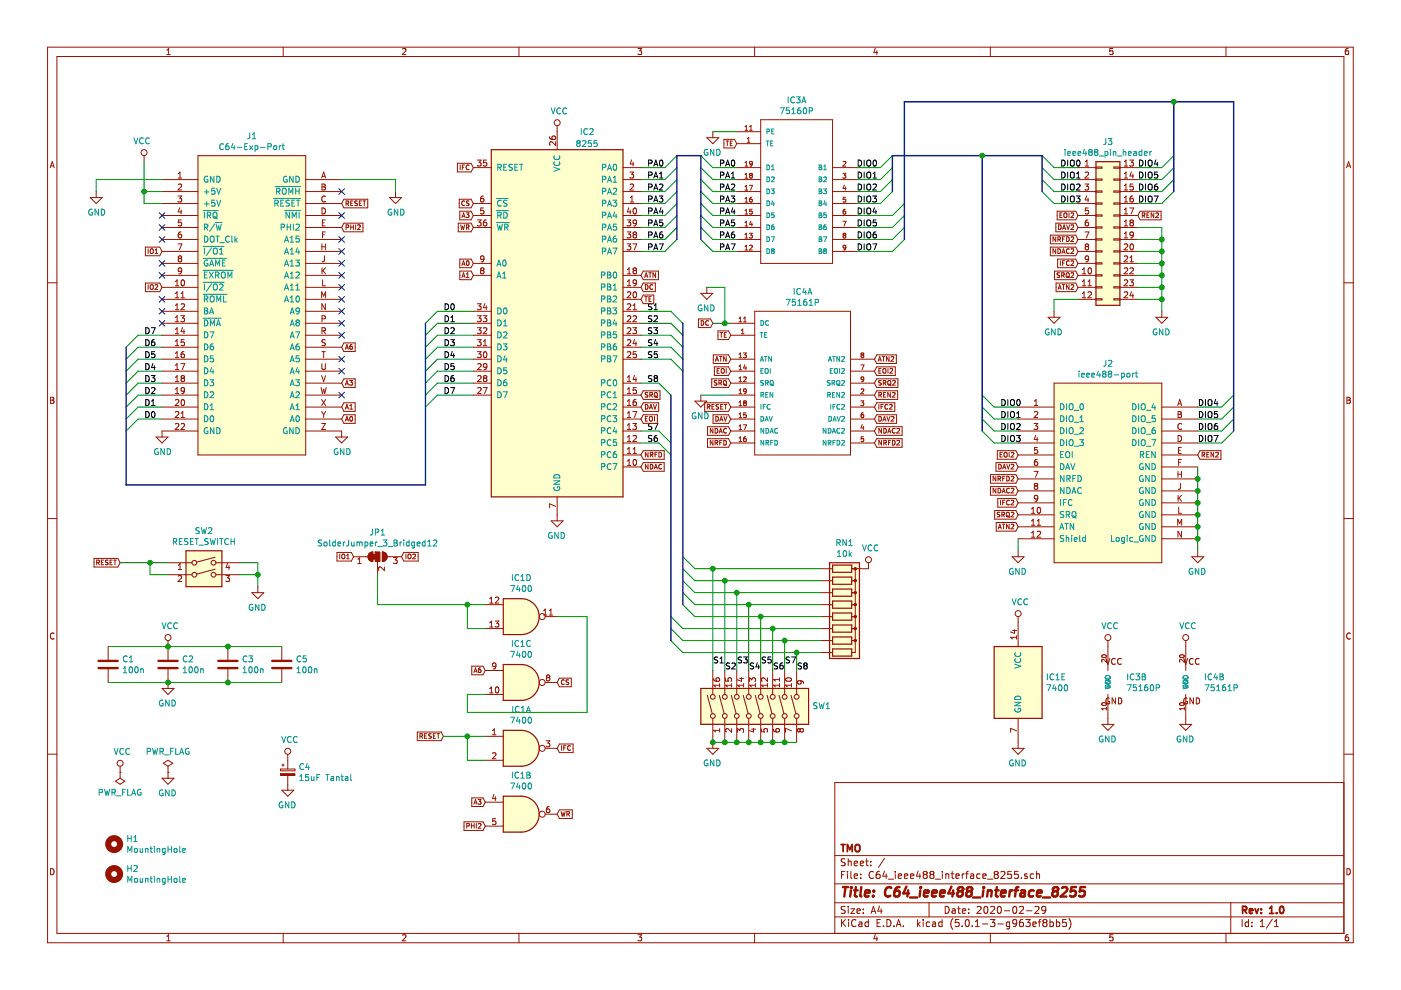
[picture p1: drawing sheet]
<svg xmlns="http://www.w3.org/2000/svg" width="297mm" height="210mm" viewBox="0 0 297 210" stroke-linecap="round" stroke-linejoin="round" font-family="sans-serif">
<g fill="#fffecd" stroke="#fffecd" stroke-width=".21">
<path d="M42 33h22.8v63.5h-22.8z" fill-rule="evenodd"/>
<path d="M223.5 81.2h22.8v38.1h-22.8z" fill-rule="evenodd"/>
</g>
<g fill="none" stroke="#981200" stroke-width=".21">
<path d="M10.1 10h276.8v189.9h-276.8zM12.1 12h272.8v185.9h-272.8zM35.4 11.6h.7M35.4 10.6l.4-.3v1.3M60 10v2M85.3 10.4l.5-.1 .3 .3-.8 1h.8M110 10v2M135.3 10.3h.8l-.5 .5 .4 .1v.5l-.2 .2-.5-.2M160 10v2M185.6 10.2l-.3 .9h.8M185.9 10.7v.9M210 10v2"/>
<path d="M235.9 10.3h-.6v.6l.6-.1v.6l-.1 .2-.5-.2M259.9 10v2M285.9 10.3h-.4l-.2 .3-.1 .7 .3 .3 .4-.2v-.6h-.4l-.3 .2M10.6 35.6l.5-1.3 .4 1.3M10.7 35.2h.7M30.5 33v1.3M34.4 38.1h7.6M37.8 37.7h.7M37.8 36.8l.4-.3v1.2M37.8 39.1l.5-.1 .2 .4-.8 .9h.8M42 33h22.8v63.5h-22.8zM64.8 38.1h7.6"/>
<path d="M68.2 37.7l.4-1.2 .4 1.2M68.3 39h.4l.3 .3-.3 .3 .3 .3-.1 .3-.6 .1zM68.3 39.6h.4M68.3 37.4h.6M97 34.6h2.9l.5 .9-.5 1h-2.9zM97.6 35v1M98 35.5h.4M98.5 35h-.5v1M99.4 35.1v-.1a.44 .44 0 0 0-.6 .5 .44 .44 0 0 0 .6 .4M100.4 35.5h3.8M101.2 33.9h.8l-.4 .5 .4 .1v.6l-.2 .1-.6-.1M103.2 33.9h-.7v.6l.5-.1 .2 .3v.3l-.2 .2-.5-.1"/>
<path d="M116.5 29l.2 .4 .4 .2 .6-.1v-.5l-.1-.2-.5 .2-.1 .3 .3 .3M117.8 30.1v.7l-.9-.7-.4 .2 .2 .5M118.1 26.7v5M132.1 38.1h3.8M132.1 35.5h3.8M133.6 36.5h.7l-.4 .5 .4 .1v.4l-.2 .2-.5-.1M133.6 39.1l.5-.1 .2 .4-.7 .9h.7M133.9 33.9l-.3 .9h.8M134.2 34.4v.8M149.9 29.2h2.5l-1.3 1.3zM151.1 27.9v1.3M153.5 29.5h2.2l.5 1-.5 .9h-2.2z"/>
<path d="M153.9 29.9h.6M154.2 29.9v1M154.8 30.4h.4M155.3 29.9h-.5v1h.5M156.2 38.1h5.1M156.2 35.5h5.1M156.2 27.9h5.1M156.2 30.5h5.1M158 35.2h.5M158 37.8h.5M158 26.9l.2-.3v1M158 34.5l.2-.3v1"/>
<path d="M158 37l.2-.2v1M158 39.6l.2-.3v1M158 27.6h.5M158.4 30.2h.6M158.4 29.4l.3-.3v1.1M158.9 39.3h.7l-.5 1M158.9 27.6h.6M158.9 26.9l.3-.3v1M159.1 37.2l-.2 .2 .2 .4 .4-.2-.2-.4M159.1 37.2l-.2-.2 .2-.2 .4 .1-.2 .3M159.1 37.2h.2M159.5 34.7l-.2 .1h-.3v-.5l.3-.1 .2 .2v.6l-.5 .2"/>
<path d="M161.3 25.4h15.2v30.4h-15.2zM176.5 38.1h5.1M176.5 35.5h5.1M178.7 36.8h.6l-.3 .3 .3 .2v.4h-.6M178.7 34.3l.4-.1 .2 .3-.6 .7h.6M179 39.2l-.3 .8h.7M179.2 39.6v.7M228.6 38.1h3.8M228.6 35.5h3.8M230 39h.8l-.4 .5 .3 .1 .1 .5-.2 .2-.6-.1M230.1 36.6l.5-.1 .2 .3-.8 .9h.8M230.1 35.2h.7"/>
<path d="M230.1 34.3l.4-.4v1.3M232.4 35.4h1.2v.3h-1.2zM232.4 38h1.2v.2h-1.2zM236.2 38h1.2v.2h-1.2zM236.2 35.4h1.2v.3h-1.2zM237.4 38.1h3.8M237.4 35.5h3.8M238.4 37.7h.7M238.4 39.4l.3-.4v1.3M238.4 35.2h.7M238.4 34.3l.3-.4v1.3M238.4 36.8l.3-.3v1.2"/>
<path d="M239.5 33.9h.8l-.4 .5 .3 .1 .1 .5-.2 .2-.6-.1M239.9 36.4l-.3 .9h.8M240.2 36.9v.8M240.2 39h-.6v.6l.5-.1 .2 .3v.3l-.2 .2-.5-.1M285.5 35.6l.4-1.3 .5 1.3M285.6 35.2h.6M10.1 60h2M19.1 41.9h2.6l-1.3 1.3zM20.4 40.6v1.3M30.8 52.4h3.1l.5 .9-.5 .9h-3.1zM31.4 52.8v.9M31.9 52.9l.2-.1 .4 .1v.5l-.2 .3-.4-.1z"/>
<path d="M32.9 53.7h.5M32.9 53l.3-.2v.9M34.4 40.6h7.6M34.4 43.2h7.6M34.4 45.7h7.6M34.4 48.2h7.6M34.4 50.8h7.6M34.4 53.3h7.6M34.4 55.8h7.6M34.4 58.4h7.6M37.2 59.7l.4-.4v1.3M37.7 41.6h.8l-.4 .4 .3 .2 .1 .4-.2 .2-.6-.1"/>
<path d="M37.7 51.7h.9l-.6 1.3M38 54.8l-.2-.2 .2-.4h.3l.2 .3-.2 .3M38 54.8l-.2 .2v.3l.2 .2h.4l.1-.2v-.3l-.2-.2M38 54.8h.3M38.1 44l-.3 .9h.8M38.4 44.5v.9M38.4 49.2h-.2a.79 .79 0 0 0-.2 1.2h.4l.1-.5-.2-.2h-.3l-.2 .2M38.4 46.6h-.5l-.1 .6 .5-.1 .2 .3v.3l-.2 .2-.5-.1M38.5 59.5l.2-.2a.67 .67 0 0 1 .4 .7 .67 .67 0 0 1-.4 .6l-.3-.5zM38.5 57.3l-.2 .3-.4-.1-.1-.2 .1-.4 .4-.1 .2 .2-.2 .9-.4 .2M64.8 40.6h7.6M64.8 43.2h7.6"/>
<path d="M64.8 45.7h7.6M64.8 48.2h7.6M64.8 50.8h7.6M64.8 53.3h7.6M64.8 55.8h7.6M64.8 58.4h7.6M68.2 51.7v1.3M68.2 52.3h.8M68.3 44.1a.64 .64 0 0 1 .7 .6 .64 .64 0 0 1-.7 .7zM68.3 56.8v1.3M68.3 47.2h.5M68.4 49.8h.4"/>
<path d="M68.4 59.3v1.3h.6M68.5 57.3l.5 .8M68.8 54.2v1l-.2 .3h-.3M69 46.6h-.7v1.3h.7M69 49.2h-.6v1.2M69 51.7v1.3M69 41.7a.56 .56 0 0 0-.8 .5 .56 .56 0 0 0 .8 .5M69 56.8l-.7 .7M72.9 47.3h4.1v1.8h-4.1l-.5-.9zM72.9 42.2h5.1v1.9h-5.1l-.5-.9zM73.4 43.1h.4l.1-.4-.5-.1v1M73.4 48.2h.4l.1-.4-.5-.1v1"/>
<path d="M73.6 43.1l.3 .5M74.4 48.2h.5M74.4 47.7v1M74.4 43.1h.3M74.8 42.6h-.4v1h.4M74.9 47.7v1M75.4 47.7v1M75.8 42.6l-.5 .1a.41 .41 0 0 0 .4 .5v.3h-.5M75.8 47.8l.4-.1 .2 .3-.6 .7h.6M76.2 43.1h.3M76.7 42.6h-.5v1h.5M77 42.6h.5"/>
<path d="M77.2 42.6v1M82.6 41.9h2.5l-1.2 1.3zM83.9 40.6v1.3M97.2 47.3h2.7l.5 .9-.5 .9h-2.7zM97.4 42.2h2.5l.5 1-.5 .9h-2.5zM97.5 57.5h2.4l.5 .9-.5 .9h-2.4zM97.5 54.9h2.4l.5 .9-.5 1h-2.4zM97.5 44.8h2.4l.5 .9-.5 .9h-2.4zM97.7 47.7l.2 1 .2-.7 .2 .7 .2-1M97.9 58.8l.4-1 .3 1M97.9 56.3l.4-1 .3 1M97.9 46.1l.4-1 .3 1"/>
<path d="M98 58.5h.5M98 56h.5M98 45.8h.5M98.5 42.7v-.1a.44 .44 0 0 0-.6 .5 .44 .44 0 0 0 .6 .4M98.8 45.1h.6l-.3 .4 .3 .2v.3h-.6M98.9 48.2h.4l.1-.4-.5-.1v1M98.9 58.8h.5M98.9 58.1l.3-.3v1M99 55.3a.44 .44 0 0 1 .5 .5 .44 .44 0 0 1-.5 .4l-.1-.3zM99.1 48.2l.3 .5M99.4 42.6l-.5 .1a.4 .4 0 0 0 .5 .5v.2l-.1 .2-.4-.1M100.4 43.2h3.8"/>
<path d="M100.4 45.7h3.8M100.4 48.2h3.8M100.4 55.8h3.8M100.4 58.4h3.8M101.2 46.6h.8l-.4 .5 .4 .1v.6l-.2 .1-.6-.1M102.1 57.3l-.2 .3v.2l.2 .3 .4-.1 .1-.2v-.2l-.2-.3M102.1 57.3l-.2-.2 .2-.3h.3l.2 .2-.2 .3M102.1 57.3h.3M102.5 41.6h-.2a.79 .79 0 0 0-.2 1.2h.4l.1-.5-.2-.3h-.3l-.2 .3M102.5 44.1h-.5l-.1 .6 .5-.1 .2 .2v.3l-.2 .3-.5-.2M102.6 54.8l-.2 .2h-.4l-.1-.2 .1-.4 .4-.2 .2 .3-.2 .9-.4 .1M103.1 46.6l-.4 .2-.2 .4v.6l.6 .1 .1-.2-.1-.5-.4-.1-.2 .3"/>
<path d="M132.1 40.6h3.8M132.1 43.2h3.8M132.1 45.7h3.8M132.1 48.2h3.8M132.1 50.8h3.8M132.1 53.3h3.8M132.1 58.4h3.8M133 46.6h.7l-.4 .5 .4 .1v.6l-.2 .1-.5-.1M133 49.2h.7l-.4 .5 .4 .1v.5l-.2 .1-.5-.1M133 51.7h.7l-.4 .5 .4 .1v.6l-.2 .1-.5-.1M133 58.1h.7M133 57.1l.4-.3v1.3"/>
<path d="M133 59.7l.4-.4v1.3M133.3 44l-.3 .9h.8M133.6 42.8h.7M133.6 41.9l.4-.3v1.2M133.6 44.5v.9M134.2 51.7h.8l-.5 1.3M134.3 44.2l.2-.1a.67 .67 0 0 1 .5 .6 .67 .67 0 0 1-.5 .7l-.3-.5zM134.5 49.7l-.3-.2 .3-.3h.2l.3 .2-.3 .3M134.5 49.7l-.3 .3 .1 .3 .2 .1h.3l.2-.2v-.2l-.3-.3M134.5 57.3l-.3 .3 .1 .3 .2 .2 .3-.1 .2-.2v-.2l-.3-.3M134.5 57.3l-.3-.2 .3-.3h.2l.3 .2-.3 .3M134.5 57.3h.2"/>
<path d="M134.5 49.7h.2M135 59.9l-.3 .2h-.4v-.6l.4-.2 .3 .3-.1 .7-.2 .2-.4 .1M135 47.2l-.3 .2h-.4v-.6l.4-.2 .3 .3-.1 .7-.2 .3h-.4M136.4 57.5h3.2v1.8h-3.2l-.5-.9zM136.7 58.8l.3-1 .3 1M136.8 58.5h.5M137.5 57.8h.6M137.8 57.8v1M139 57.8v1l-.6-1v1M156.2 40.6h5.1M156.2 43.2h5.1M156.2 45.7h5.1"/>
<path d="M156.2 48.2h5.1M156.2 50.8h5.1M156.2 53.3h5.1M158 42.9h.5M158 47.9h.5M158 50.5h.5M158 45.4h.5M158 53h.5M158 42.1l.2-.3v1.1M158 44.7l.2-.3v1M158 47.2l.2-.3v1M158 49.7l.2-.2v1"/>
<path d="M158 52.3l.2-.3v1M158 40.3h.5M158.9 49.5h.6l-.3 .3 .3 .2v.4h-.6M158.9 52.1l.4-.1 .2 .3-.6 .7h.6M159.2 46.9l-.3 .7h.7M159.4 41.8a.4 .4 0 0 0-.5 .5l.1 .5 .5-.1-.1-.4-.3-.1-.2 .2M159.4 47.2v.7M159.5 44.4h-.5l-.1 .5 .5-.1 .1 .5h-.6M176.5 40.6h5.1M176.5 43.2h5.1M176.5 45.7h5.1M176.5 48.2h5.1"/>
<path d="M176.5 50.8h5.1M176.5 53.3h5.1M178.7 46.9h.7l-.4 1M179 49.9l-.3 .2 .3 .4 .3-.2-.2-.4M179 49.9h.1M179 49.9l-.3-.2 .3-.2 .3 .1-.2 .3M179.2 44.4a.4 .4 0 0 0-.5 .4l.2 .5h.4l-.1-.5h-.2l-.3 .1M179.3 41.8h-.5l-.1 .5h.5l.1 .4h-.6M179.3 52.4l-.2 .2-.3-.1v-.4l.3-.1 .2 .2v.6l-.4 .2M222.7 52.4h5.4l.5 .9-.5 .9h-5.4zM222.7 49.9h5.4l.5 .9-.5 .9h-5.4zM223.6 57.5h4.5l.5 .9-.5 .9h-4.5z"/>
<path d="M223.8 50.2v1l-.5-1v1M223.8 52.8v.9l-.5-.9v.9M223.9 47.3h4.2l.5 .9-.5 .9h-4.2zM224.1 44.8h4l.5 .9-.5 .9h-4zM224.2 54.9h3.9l.5 .9-.5 1h-3.9zM224.3 52.8a.5 .5 0 0 1 .6 .4 .5 .5 0 0 1-.6 .5zM224.3 50.7h.5v-.4l-.5-.1v1M224.4 47.7a.5 .5 0 0 1 .6 .5 .5 .5 0 0 1-.6 .5zM224.5 50.7l.4 .5M224.7 57.9h-.5a.4 .4 0 0 0 .4 .5l.1 .2-.2 .2h-.4M224.7 45.6h.4M224.8 55.3v1"/>
<path d="M225.1 58.4l.5-.1v-.4l-.5-.1v1M225.2 53.7l.3-.9 .3 .9M225.2 45.1h-.5v1h.5M225.2 53.5h.5M225.3 55.8h.3M225.3 48.7l.3-1 .3 1M225.3 50.7h.3M225.3 58.4l.4 .4M225.4 48.4h.5M225.6 45.3l.2-.2 .4 .2-.1 .8-.5-.1zM225.8 50.2h-.5v1M225.8 55.3h-.5v1"/>
<path d="M226.1 58l.2-.2 .4 .2v.5l-.2 .3-.4-.1zM226.1 50.2a.5 .5 0 0 1 .6 .5 .5 .5 0 0 1-.6 .5zM226.1 47.7l.4 1 .3-1M226.2 58.6l.6 .3M226.7 45.1v1M226.7 52.9v-.1a.44 .44 0 0 0-.6 .5 .44 .44 0 0 0 .6 .3M226.7 55.4v-.1a.44 .44 0 0 0-.6 .5 .44 .44 0 0 0 .6 .4M227.1 47.8l.4-.1 .1 .3-.6 .7h.6M227.1 52.9l.4-.1 .1 .2-.6 .7h.6M227.1 50.3l.4-.1 .1 .3-.6 .7h.6M227.1 55.4l.4-.1 .1 .3-.6 .7h.6M227.1 45.2l.4-.1 .1 .3-.6 .7h.6"/>
<path d="M227.1 57.9l.4-.1 .1 .3-.6 .7h.6M228.6 40.6h3.8M228.6 43.2h3.8M228.6 45.7h3.8M228.6 48.2h3.8M228.6 50.8h3.8M228.6 53.3h3.8M228.6 55.8h3.8M228.6 58.4h3.8M229.5 58.1h.7M229.5 57.1l.4-.3v1.3M229.5 59.7l.4-.4v1.3"/>
<path d="M230 49.2h.9l-.6 1.2M230.3 52.3l-.2-.3 .2-.3h.3l.2 .3-.2 .3M230.3 52.3l-.2 .2v.3l.2 .2 .4-.1 .1-.1v-.3l-.2-.2M230.3 52.3h.3M230.4 41.5l-.3 .9h.8M230.7 46.6h-.2a.79 .79 0 0 0-.2 1.3h.4l.1-.5-.2-.3h-.3l-.2 .3M230.7 42v.8M230.7 59.7l.3-.4v1.3M230.7 44.1h-.5l-.1 .6 .5-.1 .2 .2v.3l-.2 .3-.5-.2M230.8 54.8l-.2 .2h-.4l-.1-.2 .1-.4 .4-.2 .2 .3-.2 .9-.4 .1M230.8 56.9l.2-.1a.67 .67 0 0 1 .4 .6 .67 .67 0 0 1-.4 .7l-.3-.5zM232.4 40.5h1.2v.2h-1.2z"/>
<path d="M232.4 43h1.2v.3h-1.2zM232.4 45.6h1.2v.2h-1.2zM232.4 48.1h1.2v.3h-1.2zM232.4 50.6h1.2v.3h-1.2zM232.4 53.2h1.2v.2h-1.2zM232.4 55.7h1.2v.3h-1.2zM232.4 58.3h1.2v.2h-1.2zM236.2 58.3h1.2v.2h-1.2zM236.2 55.7h1.2v.3h-1.2zM236.2 53.2h1.2v.2h-1.2zM236.2 50.6h1.2v.3h-1.2zM236.2 48.1h1.2v.3h-1.2z"/>
<path d="M236.2 45.6h1.2v.2h-1.2zM236.2 43h1.2v.3h-1.2zM236.2 40.5h1.2v.2h-1.2zM237.4 40.6h3.8M237.4 43.2h3.8M237.4 45.7h3.8M237.4 48.2h3.8M237.4 50.8h3.8M237.4 53.3h3.8M237.4 55.8h3.8M237.4 58.4h3.8M238.4 59.5l.4-.2 .3 .4-.8 .9h.8"/>
<path d="M238.4 40.3h.7M238.4 42.8h.7M238.4 47.9h.7M238.4 50.4h.7M238.4 51.8l.4-.1 .3 .4-.8 .9h.8M238.4 54.4l.4-.2 .3 .4-.8 .9h.8M238.4 56.9l.4-.1 .3 .3-.8 1h.8M238.4 45.4h.7M238.4 41.9l.3-.3v1.2M238.4 44.5l.3-.4v1.3M238.4 47l.3-.4v1.3M238.4 49.5l.3-.3v1.2"/>
<path d="M239.5 59.3h.8l-.4 .5 .3 .1 .1 .5-.2 .2-.6-.1M239.5 44.1h.9l-.6 1.3M239.6 55.5h.7M239.6 56.9l.5-.1 .2 .3-.8 1h.8M239.6 54.6l.3-.4v1.3M239.7 51.8l.2-.1a.67 .67 0 0 1 .4 .6 .67 .67 0 0 1-.4 .7l-.3-.5zM239.8 47.2l-.2-.3 .2-.3h.3l.2 .3-.2 .3M239.8 47.2l-.2 .2v.4l.2 .1h.4l.1-.2v-.3l-.2-.2M239.8 47.2h.3M240.2 41.6l-.4 .1-.2 .4v.6l.6 .1 .1-.2-.1-.5-.4-.1-.2 .3M240.3 49.7l-.2 .3-.4-.1-.1-.6 .5-.1 .2 .2-.1 .7-.1 .3h-.4M241.7 44.8h4.5v1.8h-4.5l-.5-.9z"/>
<path d="M242.2 45.7l.4-.1 .1-.4-.5-.1v1M242.4 45.7l.3 .4M243.2 45.6h.3M243.6 45.1h-.4v1h.4M244.6 45.1v1l-.5-1v1M245.1 45.2l.3-.1 .2 .3-.6 .7h.6M284.9 60h2M30.8 60h3.1l.5 .9-.5 .9h-3.1zM31.4 60.4v1M31.9 60.5l.2-.1 .4 .1v.5l-.2 .4-.4-.2zM32.9 60.5l.4-.1 .1 .2-.6 .8h.6M34.4 60.9h7.6"/>
<path d="M34.4 63.5h7.6M34.4 66h7.6M34.4 68.5h7.6M34.4 71.1h7.6M34.4 73.6h7.6M34.4 76.2h7.6M34.4 78.7h7.6M37.2 60.6h.7M37.2 62.2l.4-.3v1.2M37.2 64.8l.4-.4v1.3M37.2 67.3l.4-.4v1.3M37.2 69.8l.4-.3v1.2"/>
<path d="M37.2 72.4l.4-.4v1.3M37.2 74.9l.4-.3v1.2M37.2 77.5l.4-.4v1.3M37.2 80l.4-.4v1.3M37.2 63.1h.7M37.2 65.7h.7M37.2 68.2h.7M37.2 70.7h.7M37.2 73.3h.7M37.2 75.8h.7M37.2 78.4h.7M38.3 66.9h.8l-.4 .5 .4 .2v.4l-.2 .2-.6-.1"/>
<path d="M38.3 77.1h.9l-.6 1.3M38.4 64.5l.5-.1 .2 .4-.8 .9h.8M38.4 63.1h.7M38.4 62.2l.3-.3v1.2M38.7 69.4l-.3 .9h.8M39 74.6l-.4 .1-.2 .4v.6l.6 .1 .1-.2-.1-.5-.4-.1-.2 .3M39 69.9v.8M39.1 72h-.7v.6l.5-.1 .2 .3v.3l-.2 .2-.5-.1M64.8 60.9h7.6M64.8 63.5h7.6M64.8 66h7.6M64.8 68.5h7.6"/>
<path d="M64.8 71.1h7.6M64.8 73.6h7.6M64.8 76.2h7.6M64.8 78.7h7.6M68.2 63.1v-1.2l.4 .9 .4-.9v1.2M68.2 79.6l.4 1.3 .4-1.3M68.2 74.6h.8M68.2 77.1v1l.3 .3 .4-.1 .1-.2v-1M68.3 67.6l.7-.1v-.4l-.7-.2v1.3M68.3 70.1l.7-.1v-.4l-.7-.1v1.2M68.6 70.1l.4 .6M68.6 74.6v1.2"/>
<path d="M69 72.1l-.5-.1-.2 .1 .1 .5 .5 .2 .1 .3-.3 .2-.5-.1M69 64.4v1.3l-.8-1.3v1.3M72.9 72.7h2.4v1.8h-2.4l-.5-.9zM73.2 74l.4-.9 .3 .9M73.3 73.8h.5M74.6 73.1l-.4 .2v.6l.2 .1 .3-.1-.1-.4-.2-.1-.2 .2M100.4 66h3.8M100.4 68.5h3.8M100.4 71.1h3.8M100.4 73.6h3.8M100.4 76.2h3.8M100.4 78.7h3.8"/>
<path d="M101.2 64.4h.8l-.4 .5 .4 .1v.5l-.2 .2-.6-.2M101.2 66.9h.8l-.4 .5 .4 .2v.5l-.2 .1-.6-.1M101.2 69.5h.8l-.4 .5 .4 .1v.5l-.2 .1-.6-.1M101.2 72h.8l-.4 .5 .4 .1v.6l-.2 .1-.6-.1M101.2 74.6h.8l-.4 .4 .4 .2v.5l-.2 .1-.6-.1M101.3 77.2l.5-.1 .2 .4-.8 .9h.8M101.3 79.8l.5-.2 .2 .4-.8 .9h.8M102.4 66.9h.8l-.4 .5 .4 .2v.4l-.2 .2-.6-.1M102.5 69.6l.5-.1 .2 .3-.8 .9h.8M102.5 73.3h.7M102.5 72.4l.3-.4v1.3M102.6 74.7l.2-.1a.67 .67 0 0 1 .4 .6 .67 .67 0 0 1-.4 .6l-.3-.5z"/>
<path d="M102.8 64.4l-.3 .8h.8M103.1 64.8v.9M103.2 77.7l-.2 .2-.4-.1-.1-.6 .5-.1 .2 .3v.7l-.2 .2-.4 .1M132.1 60.9h3.8M132.1 63.5h3.8M132.1 66h3.8M132.1 68.5h3.8M132.1 71.1h3.8M132.1 73.6h3.8M132.1 76.2h3.8M133 60.6h.7M133 62l.5-.1 .2 .3-.7 .9h.7"/>
<path d="M133 64.5l.5-.1 .2 .4-.7 .9h.7M133 67.1l.5-.2 .2 .4-.7 .9h.7M133 69.6l.5-.1 .2 .3-.7 .9h.7M133 72.1l.5-.1 .2 .4-.7 .9h.7M133 74.7l.5-.1 .2 .3-.7 .9h.7M133 80l.4-.4v1.3M134.2 69.5h.8l-.5 .5 .4 .1 .1 .4-.3 .2-.5-.1M134.2 65.7h.8M134.2 67.1l.5-.2 .3 .4-.8 .9h.8M134.2 64.8l.4-.4v1.3M134.3 62l.2-.1a.67 .67 0 0 1 .5 .6 .67 .67 0 0 1-.5 .6l-.3-.4zM134.5 79.6l-.3 .9h.8"/>
<path d="M134.5 72l-.3 .9h.8M134.8 72.5v.8M134.9 74.6h-.6l-.1 .6 .5-.2 .3 .3v.3l-.3 .2-.5-.1M136.4 62.6h2.2v1.8h-2.2l-.5-.9zM136.4 60h2.5v1.8h-2.5l-.5-.9zM136.7 62.9h.6M136.8 60.4a.5 .5 0 0 1 .6 .5 .5 .5 0 0 1-.6 .5zM137 62.9v1M137.6 63.4h.3M138.1 62.9h-.5v1h.5M138.4 60.5l-.1-.1a.44 .44 0 0 0-.5 .5 .44 .44 0 0 0 .6 .4M148.1 67.6h2.5l.5 .9-.5 1h-2.5z"/>
<path d="M148.6 62.2h2.5l-1.2 1.3zM148.7 68a.5 .5 0 0 1 .5 .5 .5 .5 0 0 1-.5 .5zM149.9 60.9v1.3M150.2 68.1v-.1a.44 .44 0 0 0-.6 .5 .44 .44 0 0 0 .6 .4M151.2 75.2h3.3l.4 1-.4 .9h-3.3zM151.5 77.8h3l.4 .9-.4 .9h-3zM151.7 76.6l.3-1 .3 1M151.8 76.3h.4M152 78.6h.4M152.2 70.2h2.3l.4 .9-.4 .9h-2.3zM152.5 78.1h-.5v1h.5M152.5 75.6h.6"/>
<path d="M152.7 70.5h.5M152.8 75.6v1M152.9 78.3l.2-.2 .4 .2 .1 .5-.2 .3-.5-.1zM152.9 70.5v1M153.6 71h.3M154 75.6v1l-.6-1v1M154 78.1v1M154 70.5h-.4v1h.4M154.9 68.5h5.1M154.9 71.1h5.1M154.9 76.2h5.1M154.9 78.7h5.1"/>
<path d="M156.7 68.2h.6M156.7 75.9h.6M156.7 75.1l.3-.3v1.1M156.7 67.5l.3-.3v1M156.7 77.7l.3-.3v1M156.7 78.4h.6M157.2 70.8h.6M157.2 70l.3-.2v1M157.6 74.8h.6l-.3 .4 .3 .2v.4h-.6M157.7 68.2h.5M157.7 80l.3-.1 .2 .3-.6 .7h.6M157.7 67.5l.3-.3v1"/>
<path d="M157.9 77.3l-.2 .7h.6M158.1 77.7v.7M160 66h20.3v30.5h-20.3zM180.3 76.2h5.1M180.3 78.7h5.1M182.5 77.4h.7l-.4 1M182.8 75.3l-.2 .1 .2 .5 .3-.3-.2-.3M182.8 75.3l-.2-.2 .2-.3 .3 .2-.2 .3M182.8 75.3h.1M185.9 77.8h3.9v1.8h-3.9l-.5-.9zM185.9 75.2h4.1v1.9h-4.1l-.5-.9zM186.2 76.6l.3-1 .3 1"/>
<path d="M186.3 76.3h.5M186.3 78.6h.4M186.8 78.1h-.5v1h.5M187.1 75.6h.5M187.2 78.3l.2-.2 .4 .2-.1 .8-.5-.1zM187.3 75.6v1M188.3 78.1v1M188.5 75.6v1l-.6-1v1M188.7 78.2l.4-.1 .2 .3-.7 .7h.7M188.9 75.7l.4-.1 .2 .3-.6 .7h.6M222.2 67.3h2.5l-1.2 1.2zM223.5 66v1.3"/>
<path d="M223.9 60h4.2l.5 .9-.5 .9h-4.2zM224.3 61.4l.4-1 .3 1M224.4 61.1h.5M225.2 60.4h.6M225.5 60.4v1M226.7 60.4v1l-.6-1v1M227.1 60.5l.4-.1 .1 .2-.6 .8h.6M228.6 60.9h3.8M228.6 63.5h3.8M229.5 60.6h.7M229.5 63.1h.7M229.5 62.2l.4-.3v1.2"/>
<path d="M230.7 60.6h.7M230.7 62l.5-.1 .2 .3-.8 .9h.8M232.4 60.8h1.2v.3h-1.2zM232.4 63.3h1.2v.3h-1.2zM236.2 63.3h1.2v.3h-1.2zM236.2 60.8h1.2v.3h-1.2zM237.4 60.9h3.8M237.4 63.5h3.8M238.4 62l.4-.1 .3 .3-.8 .9h.8M239.9 61.8l-.3 .9h.8M240.2 62.3v.8M245.1 67.3h2.5l-1.3 1.2z"/>
<path d="M246.3 66v1.3M10.7 84.2h.5l.2 .3-.2 .3 .3 .3-.3 .4h-.5zM10.7 84.8h.5M33.1 92.7h2.5l-1.2 1.2zM34.4 81.2h7.6M34.4 83.8h7.6M34.4 86.3h7.6M34.4 88.8h7.6M37.2 82.5l.4-.3v1.2M37.2 80.9h.7M37.2 83.4h.7M37.2 84.8l.5-.1 .2 .4-.8 .9h.8"/>
<path d="M37.2 87.4l.5-.1 .2 .3-.8 .9h.8M37.2 89.9l.5-.1 .2 .3-.8 1h.8M38.4 89.9l.5-.1 .2 .3-.8 1h.8M38.4 87.6l.3-.3v1.2M38.4 88.5h.7M38.5 84.8l.2-.1a.67 .67 0 0 1 .4 .6 .67 .67 0 0 1-.4 .7l-.3-.5zM38.6 80.2l-.2-.3 .2-.3h.3l.2 .3-.2 .3M38.6 80.2l-.2 .2v.4l.2 .1h.4l.1-.2v-.3l-.2-.2M38.6 80.2h.3M39.1 82.7l-.2 .3-.4-.1-.1-.6 .5-.1 .2 .2v.7l-.2 .3h-.4M42 91.4h-7.6v1.3M64.8 81.2h7.6"/>
<path d="M64.8 83.8h7.6M64.8 86.3h7.6M64.8 88.8h7.6M64.8 91.4h7.6v1.3M68.1 82.2l.3 1.2 .2-.9 .3 .9 .3-1.2M68.2 89.8h.8l-.8 1.3h.8M68.2 84.7l.8 1.3M68.2 87.3l.4 .6M68.6 87.9v.6M69 84.7l-.8 1.3M69 87.3l-.4 .6M71.2 92.7h2.5l-1.3 1.2z"/>
<path d="M72.9 80.3h2.4v1.8h-2.4l-.5-.9zM72.9 85.4h2.4v1.8h-2.4l-.5-.9zM72.9 87.9h2.4v1.9h-2.4l-.5-1zM73.2 86.7l.4-.9 .3 .9M73.2 89.3l.4-1 .3 1M73.2 81.7l.4-1 .3 1M73.3 86.5h.5M73.3 89h.5M73.3 81.4h.5M74.1 80.7h.6l-.3 .4 .3 .1v.4h-.6M74.2 86.7h.5M74.2 86l.3-.2v.9"/>
<path d="M74.3 88.4l.1-.1a.48 .48 0 0 1 .4 .5 .48 .48 0 0 1-.5 .4l-.1-.3zM100.4 81.2h3.8M100.4 83.8h3.8M101.3 82.3l.5-.1 .2 .3-.8 .9h.8M102.4 82.2h.9l-.6 1.2M102.7 80.2l-.2 .2v.4l.2 .1h.4l.1-.2v-.3l-.2-.2M102.7 80.2l-.2-.3 .2-.3h.3l.2 .3-.2 .3M102.7 80.2h.3M132.1 96.5h3.8M132.1 81.2h3.8M132.1 83.8h3.8M132.1 86.3h3.8"/>
<path d="M132.1 88.8h3.8M132.1 91.4h3.8M132.1 93.9h3.8M132.1 99h3.8M133 80.9h.7M133 83.4h.7M133 86h.7M133 88.5h.7M133 91.1h.7M133 96.1h.7M133 98.7h.7M133 93.6h.7"/>
<path d="M133 82.5l.4-.3v1.2M133 85.1l.4-.4v1.3M133 87.6l.4-.3v1.2M133 90.1l.4-.3v1.3M133 92.7l.4-.4v1.3M133 95.2l.4-.3v1.2M133 97.8l.4-.4v1.3M134.2 87.3h.8l-.5 1.2M134.2 89.8h.8l-.5 .5 .4 .1 .1 .4-.3 .3-.5-.2M134.2 96.1h.8M134.2 92.5l.5-.2 .3 .4-.8 .9h.8M134.2 95.2l.4-.3v1.2"/>
<path d="M134.3 97.5l.2-.1a.67 .67 0 0 1 .5 .6 .67 .67 0 0 1-.5 .7l-.3-.5zM134.8 84.7l-.4 .1-.2 .5 .1 .6h.5l.2-.1-.2-.5-.3-.1-.3 .2M134.8 80.1v.8M134.9 82.2h-.6l-.1 .6 .5-.1 .3 .2v.3l-.3 .2-.5-.1M136.4 82.9h3.5v1.8h-3.5l-.5-.9zM136.4 85.4h3.3v1.8h-3.3l-.5-.9zM136.4 87.9h3v1.9h-3l-.5-1zM136.4 98.1h4.4v1.8h-4.4l-.5-.9zM136.4 95.6h4.4v1.8h-4.4l-.5-.9zM136.8 85.8a.5 .5 0 0 1 .6 .4 .5 .5 0 0 1-.6 .5zM136.8 88.8h.4M137.3 88.3h-.5v1h.5"/>
<path d="M137.3 83.3l-.3-.1-.2 .2 .1 .2 .4 .2v.4h-.5M137.4 95.9v1l-.6-1v1M137.4 98.4v1l-.6-1v1M137.7 86.7l.3-.9 .3 .9M137.8 83.7h.5v-.4l-.5-.1v1M137.8 86.5h.5M137.8 88.3h.3l.2 .1v.6l-.2 .3-.4-.1v-.6zM137.9 98.4a.5 .5 0 0 1 .5 .5 .5 .5 0 0 1-.5 .5zM137.9 96.4h.4l.1-.4-.5-.1v1M138 83.7l.3 .5M138.1 96.4l.3 .5M138.5 85.8l.4 .9 .3-.9"/>
<path d="M138.7 99.4l.3-1 .4 1M138.8 83.4l.1-.2 .4 .2-.1 .8-.4-.1zM138.8 88.3v1M138.8 99.2h.5M138.9 96.4h.3M138.9 84l.3 .2M139.2 84.2l.2 .1M139.3 95.9h-.4v1M139.7 95.9a.5 .5 0 0 1 .6 .5 .5 .5 0 0 1-.6 .5zM140.3 98.5a.43 .43 0 0 0-.6 .4 .43 .43 0 0 0 .6 .4M147.3 85h2.6l-1.3 1.3zM148.6 83.8v1.2"/>
<path d="M149.4 85.4h5.1l.4 .9-.4 .9h-5.1zM150 86.3l.4-.1 .1-.3-.5-.1v.9M150 90.5h4.5l.4 .9-.4 .9h-4.5zM150 93h4.5l.4 .9-.4 .9h-4.5zM150.2 86.3l.3 .4M150.9 80.3h3.6l.4 .9-.4 .9h-3.6zM151 86.2h.3M151.2 90.8v1l-.6-1v1M151.2 93.4v1l-.6-1v1M151.2 87.9h3.3l.4 .9-.4 1h-3.3zM151.4 85.8h-.4v.9h.4M151.6 93.9h.5v-.4l-.5-.1v1"/>
<path d="M151.6 90.8a.5 .5 0 0 1 .6 .5 .5 .5 0 0 1-.6 .5zM151.8 88.3h.2a.51 .51 0 0 1 .3 .6 .51 .51 0 0 1-.5 .4zM151.9 93.9l.3 .5M152 80.7h-.4l-.2 .2 .1 .2 .4 .1v.4h-.5M152.4 85.8l-.5 .1a.4 .4 0 0 0 .4 .5l.1 .2-.2 .1h-.4M152.4 81.2h.5v-.5h-.5v1M152.5 91.8l.3-1 .3 1M152.6 91.5h.4M152.6 93.9h.3M152.6 89.3l.3-1 .4 1M152.7 81.2l.3 .5M152.7 89h.5"/>
<path d="M152.8 86.2h.3M153.1 93.4h-.5v1M153.3 85.8h-.5v.9h.5M153.4 80.8l.2-.1 .4 .1-.1 .8-.5-.1zM153.5 93.4a.5 .5 0 0 1 .5 .5 .5 .5 0 0 1-.5 .5zM153.5 88.3l.3 1 .3-1M153.6 81.4l.3 .2M153.6 85.8h.5M153.8 85.8v.9M153.9 81.6l.2 .2M154 90.9a.44 .44 0 0 0-.6 .4 .44 .44 0 0 0 .6 .4M154.9 81.2h5.1"/>
<path d="M154.9 83.8h5.1M154.9 86.3h5.1M154.9 88.8h5.1M154.9 91.4h5.1M154.9 93.9h5.1M156.7 91.1h.6M156.7 93.6h.6M156.7 80.2l.3-.3v1M156.7 82.7l.3-.2v1M156.7 85.3l.3-.3v1M156.7 87.8l.3-.3v1M156.7 90.3l.3-.2v1"/>
<path d="M156.7 92.9l.3-.3v1M156.7 88.5h.6M156.7 86h.6M156.7 83.5h.6M156.7 80.9h.6M157.6 90.1h.7l-.4 1M157.9 85.4l-.2-.2 .2-.2 .3 .2-.2 .2M157.9 85.4l-.2 .2 .2 .4 .3-.2-.2-.4M157.9 85.4h.1M158.1 92.6a.4 .4 0 0 0-.4 .4l.1 .6 .4-.1-.1-.5h-.2l-.2 .2M158.2 87.5h-.5v.5h.4l.1 .4h-.5M158.2 82.9l-.2 .2-.3-.1v-.5h.3l.2 .1v.6l-.4 .3"/>
<path d="M180.3 81.2h5.1M180.3 83.8h5.1M180.3 86.3h5.1M180.3 88.8h5.1M180.3 91.4h5.1M180.3 93.9h5.1M182.5 85h.6l-.3 .4 .3 .1v.4h-.6M182.6 82.5h.3l.2 .2-.6 .8h.6M182.8 90l-.2 .7h.6M183 87.5a.4 .4 0 0 0-.4 .5l.1 .5 .4-.1-.1-.4-.2-.1-.2 .2M183 90.4v.7M183.1 92.6h-.5v.5l.4-.1 .1 .5h-.5"/>
<path d="M183.1 80.3l-.2 .2-.3-.1v-.4l.3-.1 .2 .2v.6l-.4 .2M185.9 80.3h4.5v1.8h-4.5l-.5-.9zM185.9 82.9h4.4v1.8h-4.4l-.5-.9zM185.9 85.4h3.8v1.8h-3.8l-.5-.9zM185.9 87.9h4.2v1.9h-4.2l-.5-1zM185.9 90.5h5.4v1.8h-5.4l-.5-.9zM185.9 93h5.4v1.8h-5.4l-.5-.9zM186.3 83.7h.5v-.4l-.5-.1v1M186.3 88.3a.5 .5 0 0 1 .6 .5 .5 .5 0 0 1-.6 .5zM186.3 85.8v.9M186.6 83.7l.3 .5M186.8 86.2h.3"/>
<path d="M186.8 80.7h-.3l-.2 .2 .1 .2 .4 .1v.4h-.5M186.9 90.8v1l-.6-1v1M186.9 93.4v1l-.6-1v1M187.2 89.3l.3-1 .3 1M187.3 89h.5M187.3 81.2h.5v-.5h-.5v1M187.3 85.8h-.5v.9M187.3 83.7h.4M187.4 93.9h.4l.1-.4-.5-.1v1M187.4 90.8a.5 .5 0 0 1 .5 .5 .5 .5 0 0 1-.5 .5zM187.5 81.2l.3 .5M187.6 93.9l.3 .5"/>
<path d="M187.8 83.2h-.5v1h.5M188 88.3l.4 1 .3-1M188.2 85.9v-.1a.44 .44 0 0 0-.6 .5 .44 .44 0 0 0 .6 .3M188.2 91.8l.3-1 .4 1M188.3 80.8l.1-.1 .4 .1v.8l-.5-.1zM188.3 91.5h.5M188.4 93.9h.3M188.4 81.4l.4 .2M188.6 85.9l.4-.1 .2 .2-.7 .7h.7M188.8 81.6l.1 .2M188.8 83.2v1l-.6-1v1M188.8 93.4h-.4v1"/>
<path d="M189 88.4l.4-.1 .1 .3-.6 .7h.6M189.2 83.3l.4-.1 .2 .3-.6 .7h.6M189.2 93.4a.5 .5 0 0 1 .6 .5 .5 .5 0 0 1-.6 .5zM189.3 80.8l.3-.1 .2 .3-.6 .7h.6M189.8 90.9a.43 .43 0 0 0-.6 .4 .43 .43 0 0 0 .6 .4M190.1 90.9l.4-.1 .2 .3-.6 .7h.6M190.1 93.5l.4-.1 .2 .2-.6 .8h.6M211.2 98.1h4.2l.5 .9-.5 .9h-4.2zM211.4 95.6h4l.5 .9-.5 .9h-4zM211.8 98.4a.5 .5 0 0 1 .5 .5 .5 .5 0 0 1-.5 .5zM212 96.4h.4M212.5 95.9h-.5v1h.5"/>
<path d="M212.6 99.4l.3-1 .3 1M212.7 99.2h.5M212.9 96.1l.2-.2 .4 .2-.1 .7h-.5zM213.5 98.4l.3 1 .3-1M214 95.9v1M214.4 98.5l.4-.1 .1 .3-.6 .7h.6M214.4 96l.4-.1 .1 .3-.6 .7h.6M215.9 96.5h7.6M215.9 86.3h7.6M215.9 88.8h7.6M215.9 91.4h7.6M215.9 93.9h7.6"/>
<path d="M215.9 99h7.6M219.2 89.8h.8l-.4 .5 .3 .1 .1 .4-.2 .3-.6-.2M219.2 99.9h.9l-.6 1.3M219.3 86h.7M219.3 87.4l.5-.1 .2 .3-.8 .9h.8M219.3 85.1l.4-.4v1.3M219.6 92.3l-.3 .9h.8M219.9 92.8v.8M219.9 97.4h-.2a.79 .79 0 0 0-.2 1.3l.4-.1 .1-.5-.2-.2h-.3l-.2 .2M219.9 94.9h-.5l-.1 .6 .5-.2 .2 .3v.3l-.2 .2-.5-.1M223.5 81.2h22.8v38.1h-22.8zM246.3 96.5h7.6"/>
<path d="M246.3 86.3h7.6M246.3 88.8h7.6M246.3 91.4h7.6M246.3 93.9h7.6M246.3 99h7.6M249.7 86l.4-1.3 .4 1.3M249.8 99.9v1.3M249.8 87.3h.4l.3 .2-.3 .4 .3 .2-.1 .4h-.6zM249.8 92.3a.64 .64 0 0 1 .7 .7 .64 .64 0 0 1-.7 .6zM249.8 87.9h.4M249.8 85.6h.6M249.9 95.5h.4"/>
<path d="M249.9 98h.4M250.5 94.9h-.6v1.2h.6M250.5 97.4h-.6v1.3M250.5 99.9v1.3M250.5 89.9a.56 .56 0 0 0-.8 .5 .56 .56 0 0 0 .8 .5M254.4 95.6h4.5v1.8h-4.5l-.5-.9zM254.9 96.4h.4l.1-.4-.5-.1v1M255.1 96.4l.3 .5M255.9 96.4h.3M256.3 95.9h-.4v1h.4M257.3 95.9v1l-.5-1v1M257.7 96l.4-.1 .2 .3-.6 .7h.6"/>
<path d="M285.6 84.2h.4l.3 .3-.3 .3 .3 .3-.2 .4h-.5zM285.6 84.8h.4M10.1 109.9h2M19.9 118.4h5.1l.5 .9-.5 .9h-5.1zM20.5 119.3l.5-.1v-.3l-.5-.1v.9M20.7 119.3l.4 .4M21.5 119.2h.3M22 118.8h-.5v.9h.5M22.9 118.8l-.5 .1a.4 .4 0 0 0 .5 .5v.2l-.2 .1h-.4M23.3 119.2h.4M23.8 118.8h-.5v.9h.5M24.1 118.8h.6"/>
<path d="M24.4 118.8v.9M35.6 119.3h5.1M37.8 119.8l.4-.3v1.3M45.6 118.1l-3.9 1.1M45.8 119.3h5.1M48.2 119.4l-.3 .9h.8M48.5 119.9v.9M71.4 117.1h3.1l.5 .9-.5 1h-3.1zM72 117.5v1M72.5 117.6l.2-.1 .4 .1v.5l-.2 .4-.4-.2zM73.5 118.5h.6M73.5 117.8l.3-.3v1"/>
<path d="M75 118h3M75.9 118.6l.3-.4v1.3M75.9 119.5h.7M78.3 117.3l.7-.3v2.1a1.02 1.02 0 0 1-.9-.7 1.02 1.02 0 0 1 .2-1.1zM80 119.1v2.8M81.1 117a1.02 1.02 0 0 1 1 1 1.02 1.02 0 0 1-1 1.1zM82.1 118h3M83.4 118.2h.8l-.4 .5 .3 .1 .1 .5-.2 .2-.6-.1M85.6 117.1h3.1v1.9h-3.1l-.5-1zM86.1 117.5v1M86.6 117.5h.3l.2 .1 .1 .5-.3 .4-.4-.2zM87.5 117.6l.4-.1 .2 .3-.6 .7h.6"/>
<path d="M116.9 110.4h2.5l-1.3 1.3zM117.8 107.4l-1.3-.6v.9M118.1 105.4v5M184.1 119.3v1.3h-3.5M210 100.6h5.4l.5 .9-.5 1h-5.4zM210 103.2h5.4l.5 .9-.5 .9h-5.4zM210.9 108.2h4.5l.5 1-.5 .9h-4.5zM211.1 101v1l-.5-1v1M211.1 103.5v1l-.5-1v1M211.2 110.8h4.2l.5 .9-.5 .9h-4.2zM211.5 105.7h3.9l.5 .9-.5 .9h-3.9zM211.6 103.5a.5 .5 0 0 1 .6 .5 .5 .5 0 0 1-.6 .5z"/>
<path d="M211.6 101.5h.5v-.4l-.5-.1v1M211.6 112.1l.4-1 .3 1M211.8 111.8h.4M211.9 101.5l.3 .5M212 108.7h-.5a.4 .4 0 0 0 .4 .5l.1 .2-.2 .2-.4-.1M212.1 106.1v1M212.4 109.1h.5v-.4l-.5-.1v1M212.5 104.5l.3-1 .3 1M212.5 111.1h.6M212.5 104.2h.5M212.6 101.5h.3M212.6 106.5h.3"/>
<path d="M212.6 109.1l.4 .5M212.8 111.1v1M213.1 101h-.5v1M213.1 106.1h-.5v1M213.4 108.8l.2-.2 .4 .2v.5l-.2 .3-.4-.1zM213.5 101a.5 .5 0 0 1 .5 .5 .5 .5 0 0 1-.5 .5zM213.5 109.4l.6 .3M214 111.1v1l-.6-1v1M214 103.6a.44 .44 0 0 0-.6 .4 .44 .44 0 0 0 .6 .4M214 106.2v-.1a.44 .44 0 0 0-.6 .5 .44 .44 0 0 0 .6 .3M214.4 108.7l.4-.1 .1 .3-.6 .7h.6M214.4 106.2l.4-.1 .1 .2-.6 .8h.6"/>
<path d="M214.4 101.1l.4-.1 .1 .3-.6 .7h.6M214.4 103.6l.4-.1 .1 .3-.6 .7h.6M214.4 111.2l.4-.1 .1 .3-.6 .7h.6M214.6 118h2.5l-1.2 1.3zM215.9 109.2h7.6M215.9 111.7h7.6M215.9 114.2h7.6M215.9 101.5h7.6M215.9 104.1h7.6M215.9 106.6h7.6M215.9 116.8v1.2M218.7 108.8h.7"/>
<path d="M218.7 107.9l.4-.3v1.2M218.7 110.5l.4-.4v1.3M218.7 113l.4-.4v1.3M218.7 111.4h.7M218.7 113.9h.7M219.5 103l-.2-.2 .2-.3h.3l.2 .2-.2 .3M219.5 103l-.2 .3v.2l.2 .3 .4-.1 .1-.2v-.2l-.2-.3M219.5 103h.3M219.9 112.8l.5-.2 .2 .4-.8 .9h.8M219.9 111.4h.7M219.9 110.5l.4-.4v1.3M220 107.7l.2-.1a.67 .67 0 0 1 .5 .6 .67 .67 0 0 1-.5 .6l-.3-.5z"/>
<path d="M220 105.6l-.2 .2h-.4l-.1-.2 .1-.5 .4-.1 .2 .3-.2 .9-.4 .1M246.3 109.2h7.6M246.3 111.7h7.6M246.3 114.2h7.6M246.3 101.5h7.6M246.3 104.1h7.6M246.3 106.6h7.6M249.7 111.4v-1.3l.4 .9 .4-.9v1.3M249.8 100.6h.7M249.8 105v1.3M249.9 107.6v1.2h.6M250 105.6l.5 .7"/>
<path d="M250.3 102.5v.9l-.2 .3-.3 .1M250.5 112.6v1.3l-.7-1.3v1.3M250.5 105l-.7 .8M252.7 118h2.5l-1.3 1.3zM253.9 116.8v1.2M284.9 109.9h2M11.5 134.3a.58 .58 0 0 0-.8 .5 .58 .58 0 0 0 .8 .6M22.9 137.1v2.8M35.6 135.8v4.1M35.6 121.9h5.1M37.8 122.2l.5-.2 .2 .4-.8 .9h.8M37.8 120.8h.7"/>
<path d="M45.6 120.7l-3.9 1M45.8 121.9h5.1M47.9 122h.8l-.5 .5 .4 .1 .1 .5-.3 .2-.5-.1M48.3 137.1v2.8M53.4 125.7h2.5l-1.2 1.2zM54.7 124.4v1.3M59.7 137.1v2.8M81.5 120.2v.8l-.9-.8-.4 .3 .2 .4M102.9 128.2h3.8M102.9 133.3h3.8M103.8 127l.4-.4v1.3M103.8 132l.4-.3v1.2"/>
<path d="M103.8 127.9h.7M103.8 132.9h.7M105 131.7h.8l-.5 .5 .4 .1 .1 .4-.3 .2-.5-.1M105 126.7l.5-.1 .3 .4-.8 .9h.8M115.2 130.4h.8M115.2 129.5l.4-.4v1.3M115.6 130.7h2.5M116.5 130.4h.7M116.5 129.5l.3-.4v1.3M174 125.7h2.5M174 130.7h2.5M174 128.2h2.5"/>
<path d="M174 133.3h2.5M174 120.6h2.5M174 123.1h2.5M174 135.8h2.5M174 138.4h2.5M180.6 125.7h.7M180.6 130.7h.7M180.6 128.2h.7M180.6 133.3h.7M180.6 123.1h.7M180.6 135.8h.7M181.3 120.6v17.8h-.7"/>
<path d="M214.7 133.7h.8M215.1 133.5v.8l-.9-.3M215.5 134.8v.7M215.5 135.1h-1.2l.3 .4M215.9 130.7v6.4M233.7 138.9a.5 .5 0 0 1 .5-.1 .5 .5 0 0 1 .3 .5 .59 .59 0 0 1-.9-.2zM234.5 139.6l.4 1.3 .4-1.3M234.6 139.8v.6l-.7-.6-.3 .2 .1 .4M234.9 135.8v6.4M236.5 139.7a.56 .56 0 0 0-.8 .5 .56 .56 0 0 0 .8 .5M237.7 139.7a.6 .6 0 0 0-.8 .5 .6 .6 0 0 0 .6 .7l.2-.2M250.2 138.9a.5 .5 0 0 1 .5-.1 .5 .5 0 0 1 .3 .5 .59 .59 0 0 1-.9-.2z"/>
<path d="M251 139.6l.4 1.3 .4-1.3M251.1 139.8v.6l-.7-.6-.3 .2 .1 .4M251.4 135.8v6.4M253 139.7a.56 .56 0 0 0-.8 .5 .56 .56 0 0 0 .8 .5M254.2 139.7a.6 .6 0 0 0-.8 .5 .6 .6 0 0 0 .6 .7l.2-.2M286.3 134.3a.58 .58 0 0 0-.8 .5 .58 .58 0 0 0 .8 .6M10.1 159.9h2M22.9 141.9v2.8M34.4 146h2.5l-1.3 1.2zM35.6 141.9v4.1M48.3 141.9v2.8M59.7 141.9v2.8"/>
<path d="M61 159.9v3.2M88.5 155.2h5l.5 .9-.5 .9h-5zM89 156.1l.5-.1 .1-.3-.6-.1v1M89.3 156.1l.3 .5M90 156h.4M90.5 155.6h-.5v1h.5M91.4 155.6l-.5 .1a.4 .4 0 0 0 .5 .5v.2l-.1 .2-.4-.1M91.9 156h.3M92.3 155.6h-.4v1h.4M92.6 155.6h.6M92.9 155.6v1M100 141.2h2.4l.5 1-.5 .9h-2.4z"/>
<path d="M100.5 142.6l.3-1 .3 1M100.6 142.3h.4M101.9 141.6l-.4 .2-.1 .6 .2 .2 .3-.1 .1-.3-.2-.2-.4 .2M102.9 156.1h3.8M102.9 147.2h3.8M102.9 142.2h3.8M103.8 146.9h.7M103.8 146l.4-.4v1.3M104.4 155.8h.8M104.4 154.9l.4-.4v1.3M104.4 159.7l.5-.1 .3 .4-.8 .9h.8M105.2 141.1l-.3 .2h-.4l-.1-.2 .1-.4 .4-.1 .3 .2-.2 .9-.5 .1"/>
<path d="M105.2 145.8l.1-.2a.67 .67 0 0 1 .5 .7 .67 .67 0 0 1-.5 .6l-.3-.5zM115.6 158.7h2.5M115.6 144.7h2.5M115.8 157.1h.8l-.5 .4 .4 .2 .1 .4-.3 .2-.5-.1M115.8 143.4h.1M115.8 143.4l.3 .3M115.8 143.4l.3-.3h.2l.3 .3M116.1 143.7l-.3 .2v.2l.3 .3 .4-.1 .1-.2v-.2l-.3-.2M116.1 143.7h.2M116.6 143.4h.1M116.6 143.4l-.3 .3M118.6 157.7h2.9v1.9h-2.9l-.5-.9z"/>
<path d="M118.6 143.8h2.5v1.8h-2.5l-.5-.9zM119.1 158.1v1M119.5 158.6h.4M119.6 144.2a.44 .44 0 0 0-.6 .4 .44 .44 0 0 0 .6 .4M120 158.1h-.5v1M120.6 144.2l-.4-.1-.2 .2 .1 .3 .4 .1v.4h-.5M120.9 158.2a.44 .44 0 0 0-.6 .4 .44 .44 0 0 0 .6 .4M149.9 158.7h2.5l-1.3 1.2zM150 147.4l1 3.9M151.1 142.2v5M151.1 152.3v6.4M151.3 143.8l.1 .5 .5 .1h.5l.1-.6-.2-.1-.4 .1-.1 .4 .2 .2"/>
<path d="M152.5 147.4l1 3.9M152.6 144.9v.8M152.6 154.5v.7M152.6 154.9h-1.3l.4 .3M152.6 145.3h-1.3l.4 .4M153.7 142.2v5M153.7 152.3v5.1M153.8 143.8v.6h.7l-.2-.4 .3-.3h.3l.2 .3-.1 .4M155 147.4l1.1 3.9M155.1 154.5v.8l-.9-.8-.4 .2 .2 .5M155.1 144.9v.8M155.1 145.3h-1.3l.4 .4"/>
<path d="M156.2 142.2v5M156.2 152.3v5.1M156.4 155.3v-.8l.5 .4 .1-.4h.4l.3 .2-.2 .6M156.8 143.8h.9M157.2 143.7v.7l-.9-.3M157.6 147.4l1 3.9M157.7 144.9v.8M157.7 145.3h-1.3l.3 .4M158.7 142.2v5M158.7 152.3v5.1M158.9 144.5v-.8l.5 .4 .1-.3 .5-.1 .2 .3-.1 .5M159.4 154.6h.8"/>
<path d="M159.8 154.4v.8l-.9-.3M160.1 147.4l1.1 3.9M160.2 145.3h-1.3l.4 .4M160.2 144.9v.8M161.3 142.2v5M161.3 152.3v5.1M161.5 154.5v.6l.6 .1-.2-.5 .3-.2h.3l.2 .2-.1 .5M162.6 147.4l1.1 3.9M162.7 143.7v.8l-.9-.8-.3 .3 .1 .4M162.7 144.9v.8M162.7 145.3h-1.2l.3 .4M163.8 142.2v5"/>
<path d="M163.8 152.3v5.1M164 154.6l.1 .4 .5 .2 .6-.1v-.5l-.2-.1-.4 .1-.1 .4 .2 .2M165.2 147.4l1 3.9M165.3 143.7v.7M165.3 144.9v.8M165.3 145.3h-1.3l.4 .4M165.3 144.1h-1.3l.4 .3M166.4 142.2v5M166.4 152.3v5.1M166.7 143.8a.61 .61 0 0 1 .7-.2 .61 .61 0 0 1 .4 .7 .76 .76 0 0 1-1.3-.3zM167.7 147.4l1 3.9M167.8 155l-1.3-.6v.9"/>
<path d="M167.8 144.9v.8M167.8 145.3h-1.3l.4 .4M168.9 142.2v5M168.9 152.3v5.1M169.6 144.3l.3 .3-.1 .3-.2 .2-.4-.1-.1-.4 .2-.3 .9 .2 .1 .4M169.6 154.7l-.2-.2-.3 .2v.3l.2 .2 .3-.2M169.6 154.7l.3-.2h.2l.2 .2v.4l-.2 .1h-.2l-.3-.2M169.6 154.7v.3M214.6 158.7h2.5l-1.2 1.2zM215.5 155l-1.2-.6v.9M215.9 152.3v6.4M233.6 153.6h2.6l-1.3 1.3z"/>
<path d="M233.7 149.1a.5 .5 0 0 1 .5-.2 .5 .5 0 0 1 .3 .5 .59 .59 0 0 1-.9-.2zM234.6 150v.5M234.6 150.3h-1l.3 .2M234.9 147.2v6.4M235.2 148a.59 .59 0 0 0-.7 .6 .59 .59 0 0 0 .7 .6l.1-.5h-.3M236.5 148v1.2l-.7-1.2v1.2M237.1 148a.64 .64 0 0 1 .8 .6 .64 .64 0 0 1-.8 .6zM250.1 153.6h2.6l-1.3 1.3zM250.2 149.1a.5 .5 0 0 1 .5-.2 .5 .5 0 0 1 .3 .5 .59 .59 0 0 1-.9-.2zM251.1 150.3h-1l.3 .2M251.1 150v.5M251.4 147.2v6.4"/>
<path d="M251.7 148a.59 .59 0 0 0-.7 .6 .59 .59 0 0 0 .7 .6l.1-.5h-.3M253 148v1.2l-.7-1.2v1.2M253.6 148a.64 .64 0 0 1 .8 .6 .64 .64 0 0 1-.8 .6zM284.9 159.9h2M24.5 165.6l1-.6 1 .6-1 .7zM25.5 163.7h.1M25.5 162.5v2.5M34.4 165h2.5l-1.3 1.3zM34.6 161.8l1-.6 1 .6-1 .7zM35.6 163.7h.1M35.6 162.5v2.5M59.5 163.1h3v.3h-3z"/>
<path d="M59.7 162.2h.5M59.7 167.5h2.6l-1.3 1.3zM60 162v.5M61 164.4v3.1M98.4 174.2h4l.5 1-.5 .9h-4zM99 175.1h.4l.1-.4-.5-.1v1M100 174.6v1M100 175.1h.5M100 169.2h2.4l.5 .9-.5 .9h-2.4zM100.5 170.5l.3-1 .3 1M100.5 174.6v1M100.6 170.2h.4"/>
<path d="M101 174.6v1M101.4 169.5h.6l-.3 .4 .3 .2-.1 .3h-.5M101.4 174.7l.4-.1 .2 .3-.6 .7h.6M102.9 161.2h3.8M102.9 170.1h3.8M102.9 175.2h3.8M104.7 168.4l-.3 .9h.8M105 168.9v.9M105.1 173.6h-.6l-.1 .6 .5-.2 .3 .3v.3l-.3 .2-.5-.1M115.6 172.6h2.5M116.5 171h-.3a.79 .79 0 0 0-.1 1.3l.4-.1 .1-.4-.3-.3h-.2l-.3 .3M118.6 171.7h2.7v1.8h-2.7l-.5-.9z"/>
<path d="M119 172.1l.2 1 .2-.8 .2 .8 .2-1M120.2 172.6l.5-.1v-.3l-.5-.1v1M120.4 172.6l.4 .5M284.9 165.9h-107.9v32M10.7 184.2a.65 .65 0 0 1 .8 .6 .65 .65 0 0 1-.8 .7zM35.4 198.5l.4-.3v1.3M35.4 199.5h.7M60 197.9v2M85.3 198.3l.5-.1 .3 .3-.8 1h.8M110 197.9v2M135.3 198.2h.8l-.5 .5 .4 .1v.6l-.2 .1-.5-.1M160 197.9v2"/>
<path d="M177 194.4h107.9M177 191.4h107.9M177 187.4h107.9M177 181.4h107.9M178.4 185.5h.5M178.4 195v1.5M178.6 195.6l.7 .9M179.1 184.8h-.7v1.5M179.2 192.2h-.6l-.3 .2 .2 .4 .6 .3v.4l-.2 .2-.6-.1M179.2 182.1h-.6l-.3 .2 .2 .4 .6 .3v.4l-.2 .2-.6-.1M179.3 195l-.9 .8M179.7 184.8v.1"/>
<path d="M179.7 185.3v1M179.8 182.1v1.5M179.8 192.2v.1M179.8 192.7v1M179.8 182.7l.2-.1h.4l.1 1M179.9 195v.1M179.9 195.5v1M180.4 192.7h.8l-.8 1h.8M180.4 184.8v1.3l.2 .2M181.1 185.8l.7-.2v-.3h-.5l-.2 .2 .1 .7h.6M181.1 183.1l.7-.2v-.3h-.5l-.2 .2 .1 .7h.6M181.5 195.1a.59 .59 0 0 0-.8 0 .59 .59 0 0 0-.1 .7 .56 .56 0 0 0 .2 .6 .56 .56 0 0 0 .7-.1"/>
<path d="M181.7 193.2l.7-.2-.1-.2-.4-.1-.2 .2 .1 .7h.5M182.1 195.5h.6l.1 1M182.4 183.1l.7-.2-.1-.3h-.4l-.2 .2 .1 .7h.5M182.5 186.1v.2M182.5 185.3v.2M182.8 195.8l-.5 .1-.3 .2 .3 .4 .5-.1M183 192.8v.1M183 193.5v.2M183.5 182.6h.6M183.7 182.1v1.3l.4 .2M184.1 195.5h-.4l-.3 .2 .1 .6 .2 .2 .4-.1M184.1 195v1.5"/>
<path d="M184.6 183.4v.2M184.6 182.6v.2M184.7 193.7l.5-1.5 .5 1.5M184.8 193.2h.8M185.2 184.9a.7 .7 0 0 0-1 .5 .7 .7 0 0 0 .7 .9l.2-.1M185.2 186.1l-.1 .1M185.6 198.1l-.3 .9h.8M185.9 198.6v.9M186 195.7h.5M186.5 184.8h-.5a1.11 1.11 0 0 0-.1 1.4l.4 .1 .2-.2 .1-.5-.3-.3-.4 .1-.1 .2M186.5 192.1l-.4 1.1h1M186.7 195h-.7v1.5h.7"/>
<path d="M186.8 192.7v1M187.3 196.3v.2M187.5 184.7l-.3 1.1h.9M187.5 182l-1.2 1.9M187.9 185.3v1M188 195a.76 .76 0 0 1 .9 .7 .76 .76 0 0 1-.9 .8zM188.3 186.4h1.2M189.5 196.3v.2M189.8 184.8v.1M189.8 185.3v1M190 196.5l.5-1.5 .5 1.5M190.2 196h.7"/>
<path d="M190.5 185.8l.7-.2-.1-.3h-.4l-.2 .2v.7h.6M191.5 196.3v.2M191.7 185.8l.8-.2-.1-.3h-.5l-.2 .2 .1 .7h.6M193 185.8l.8-.2-.1-.3h-.5l-.2 .2 .1 .7h.6M194.5 195v1.5M194.7 195.9l.4 .6M194.7 184.7l-.4 1.1h.9M195 185.3v1M195.1 195.5l-.6 .5M195.7 195v.1M195.7 195.5v1M196 185.4l-.3-.3 .3-.3h.3l.3 .2-.3 .4"/>
<path d="M196 185.4l-.3 .3 .1 .4 .2 .2h.3l.3-.3v-.3l-.3-.3M196 185.4h.3M197 191.4v3M197.1 195.5h-.4l-.3 .2v.6l.3 .2 .4-.1M197.5 185.4l-.3 .3v.4l.3 .2 .4-.1 .1-.2v-.3l-.3-.3M197.5 185.4l-.3-.3 .3-.3h.2l.3 .2-.3 .4M197.5 185.4h.2M197.7 195.5h.6l.1 1M198.3 186.4h1.1M198.4 195.8l-.7 .3 .2 .4 .5-.1M199.7 195.5h-.4l-.3 .2 .1 .6 .2 .2 .4-.1M199.7 195v1.5"/>
<path d="M199.8 184.8v.1M199.8 185.3v1M200.4 192.2a.75 .75 0 0 1 .8 .7 .75 .75 0 0 1-.8 .8zM200.5 185.4l.2-.1h.4l.1 1M200.5 185.3v1M201.6 185.3h.6M201.9 184.8v1.3l.3 .2M201.9 192.8h.6v.9M202 194.8a1.71 1.71 0 0 0 0 2.2M202.5 193l-.5 .1-.2 .2 .2 .4 .5-.1M202.7 185.8l.7-.2-.1-.3h-.4l-.2 .2v.7h.6M203 192.7h.6"/>
<path d="M203.2 192.2v1.3l.4 .2M203.3 195h-.7l-.1 .7 .7-.1 .2 .2-.1 .5-.2 .2-.6-.2M204 185.3v1M204 196.3v.2M204 193.2l.7-.2v-.2l-.5-.1-.2 .2 .1 .7h.6M204.4 185.3l-.4 .2M204.7 185.3h.6M204.9 195h.1a.81 .81 0 0 1 .5 .7 .81 .81 0 0 1-.5 .8 .95 .95 0 0 1-.1-1.5zM205.3 184.8l-.4 .2v1.3M205.4 193.5v.2M205.4 192.8v.1M205.8 185.3h.6v1"/>
<path d="M206.1 196.3v.2M206.4 185.6l-.5 .1-.2 .2 .2 .4 .5-.1M206.8 196.5h.8M206.8 195.4l.4-.4v1.5M207.2 192.3l.5-.1 .3 .4-.9 1.1h.9M207.8 185.3h-.4l-.3 .2 .1 .6 .2 .2 .4-.1M208.3 195.9h1.1M208.4 185.8l.7-.2-.1-.3h-.4l-.2 .2v.7h.6M208.7 192.3l.4-.1a.85 .85 0 0 1-.1 1.5l-.3-.2-.1-.4zM209.4 186.4h1.1M210 197.9v2M210 195h.9l-.5 .5 .5 .2v.6l-.3 .2-.6-.2"/>
<path d="M210 192.3l.6-.1 .3 .4-1 1.1h1M211.1 185.4l-.3-.3 .3-.3h.3l.2 .2-.2 .4M211.1 185.4l-.3 .3v.3l.3 .3h.3l.2-.3v-.3l-.2-.3M211.1 185.4h.3M211.6 195.9h1.1M211.6 192.2h.2a.8 .8 0 0 1 .5 .7 .8 .8 0 0 1-.5 .8 1 1 0 0 1-.2-1.5zM212.2 184.9l.6-.1 .3 .4-1 1.1h1M212.9 193.1h1.2M214.1 195.5h-.5l-.3 .2 .1 .6 .2 .2 .5-.1M214.1 195.5l-.1 1.3-.2 .2-.4-.1M214.4 184.8h-.7l-.1 .7 .8-.1 .1 .2-.1 .5-.2 .2-.6-.2M214.9 192.3l.2-.1a.8 .8 0 0 1 .5 .7 .8 .8 0 0 1-.5 .8l-.4-.6z"/>
<path d="M215.6 195.6l-.3 .3-.5-.1v-.7l.5-.1 .3 .2-.1 .9-.2 .3-.5 .1M215.9 184.8h-.8v.7l.7-.1 .1 .7-.3 .2-.5-.2M216.1 192.3l.6-.1 .3 .4-.9 1.1h.9M216.6 186.1v.2M216.9 195h-.5a1.16 1.16 0 0 0-.1 1.4l.4 .1 .2-.2 .1-.5-.3-.3-.4 .1-.2 .2M217.5 195h.9l-.5 .5 .5 .2v.6l-.3 .2-.6-.2M217.6 193.1h1.2M217.8 185.3h-.4l-.2 .2 .1 .2 .5 .1v.4h-.6M219 196l.7-.2-.1-.3h-.4l-.2 .2 .1 .7h.5M219.1 185.3h-.4l-.3 .2 .2 .7h.5M219.4 192.3l.6-.1 .2 .1 .1 .3-.9 1.1h.9M219.8 185.4l.2-.1h.4v1"/>
<path d="M219.8 184.8v1.5M220.1 195.5h.6M220.7 195l-.3 .2v1.3M221.4 195.6l-.3 .3 .1 .4 .2 .2 .5-.1 .1-.2v-.3l-.3-.3M221.4 195.6l-.3-.3 .3-.3h.5l.1 .2-.3 .4M221.4 195.6h.3M221.7 192.8l-.3 .3h-.3l-.2-.3 .1-.6h.4l.3 .1a1.13 1.13 0 0 1-.3 1.3l-.4 .1M222.6 195.5h.4l.4 .2-.1 .6-.3 .2-.4-.1M222.6 195v1.5M224 195.5h.4l.3 .2-.1 .6-.2 .2-.4-.1M224 195v1.5M226 195h-.7v.7l.7-.1 .1 .2-.1 .5-.2 .2-.5-.2"/>
<path d="M226.6 194.8a1.71 1.71 0 0 1 0 2.2M235.9 198.2h-.6v.6l.6-.1v.7l-.1 .1-.5-.1M259.9 197.9v2M260.9 191.4v6.5M263.4 195v1.5M264.7 195.5h-.4l-.3 .2 .1 .7h.6M264.7 195v1.5M265.4 196.3v.2M265.4 195.5v.2M267.2 196.5h.9M267.2 195.4l.4-.4v1.5M269.8 194.9l-1.3 1.9"/>
<path d="M270.2 196.5h.9M270.2 195.4l.4-.4v1.5M285.6 184.2a.65 .65 0 0 1 .7 .6 .65 .65 0 0 1-.7 .7zM285.9 198.2h-.4l-.2 .3-.1 .7 .3 .3 .4-.1v-.7h-.4l-.3 .2"/>
<circle cx="30.5" cy="32.4" r=".63"/>
<circle cx="118.1" cy="26" r=".63"/>
<circle cx="41.2" cy="119.3" r=".51"/>
<circle cx="45.3" cy="119.3" r=".51"/>
<circle cx="184.1" cy="118.7" r=".63"/>
<circle cx="35.6" cy="135.2" r=".63"/>
<circle cx="41.2" cy="121.9" r=".51"/>
<circle cx="45.3" cy="121.9" r=".51"/>
<circle cx="115" cy="130.7" r=".63"/>
<circle cx="215.9" cy="130.1" r=".63"/>
<circle cx="234.9" cy="135.2" r=".63"/>
<circle cx="251.4" cy="135.2" r=".63"/>
<circle cx="61" cy="159.3" r=".63"/>
<circle cx="115" cy="158.7" r=".63"/>
<circle cx="115" cy="144.7" r=".63"/>
<circle cx="151.1" cy="151.8" r=".51"/>
<circle cx="151.1" cy="147.7" r=".51"/>
<circle cx="153.7" cy="147.7" r=".51"/>
<circle cx="153.7" cy="151.8" r=".51"/>
<circle cx="156.2" cy="151.8" r=".51"/>
<circle cx="156.2" cy="147.7" r=".51"/>
<circle cx="158.7" cy="147.7" r=".51"/>
<circle cx="158.7" cy="151.8" r=".51"/>
<circle cx="161.3" cy="147.7" r=".51"/>
<circle cx="161.3" cy="151.8" r=".51"/>
<circle cx="163.8" cy="147.7" r=".51"/>
<circle cx="163.8" cy="151.8" r=".51"/>
<circle cx="166.4" cy="147.7" r=".51"/>
<circle cx="166.4" cy="151.8" r=".51"/>
<circle cx="168.9" cy="151.8" r=".51"/>
<circle cx="168.9" cy="147.7" r=".51"/>
<circle cx="25.5" cy="161.8" r=".63"/>
<circle cx="115" cy="172.6" r=".63"/>
</g>
<g fill="none" stroke="#009596" stroke-width=".21">
<path d="M28.4 29.2l.4 1.3 .4-1.3M30.4 29.3a.56 .56 0 0 0-.8 .6 .56 .56 0 0 0 .8 .5M31.6 29.3a.56 .56 0 0 0-.8 .6 .56 .56 0 0 0 .8 .5M44 37.4a.57 .57 0 0 0-.7 .6 .57 .57 0 0 0 .8 .5v-.4h-.3M45.3 37.4v1.2l-.7-1.2v1.2M45.5 39.9h-.6v.6l.4-.1 .3 .2v.3l-.3 .3-.4-.2M46 37.4a.64 .64 0 0 1 .7 .6 .64 .64 0 0 1-.7 .6zM46 39.9l.4 1.3 .4-1.3M47.4 30.6a.56 .56 0 0 0-.8 .1 .56 .56 0 0 0 0 .7l.4 .3 .4-.1M48.4 30.5h-.2l-.3 .3v.7l.2 .2 .4-.1 .1-.4-.3-.3h-.2l-.2 .3M49.4 30.4l-.3 .9h.7M49.7 30.9v.8"/>
<path d="M50.3 31.2h1M51.9 31.1h.4M52.5 30.5h-.6v1.2h.6M52.9 30.9l.7 .8M53 28.2v.9l-.2 .3h-.3M53.5 29.4h.7M53.5 28.5l.4-.3v1.2M53.6 30.9l-.7 .8M54.1 30.9h.3l.3 .2-.1 .6h-.5M54.1 30.9v1.3M55.2 31.2h1M56.8 31.1h.6l.1-.2v-.3l-.7-.1v1.2"/>
<path d="M58.1 30.9h.3l.3 .2-.2 .6-.4-.1zM58.3 39.6h5.4M59.2 30.9v.8M59.6 30.9l-.4 .2M59.8 30.9h.5M60 30.5v1.1l.3 .1M60.8 37.4a.59 .59 0 0 0-.7 .6 .59 .59 0 0 0 .7 .6l.1-.5h-.3M62.2 37.4v1.2l-.8-1.2v1.2M62.7 39.9v1.3M62.7 37.4a.64 .64 0 0 1 .8 .6 .64 .64 0 0 1-.8 .6zM63.4 39.9v1.3M105.5 35.5l.7-.1v-.4l-.7-.2v1.3"/>
<path d="M105.8 35.5l.5 .6M106.8 35.4h.4M107.4 34.8h-.6v1.3h.6M108.6 34.9l-.4-.1-.2 .2v.4l.5 .2 .1 .3-.2 .2-.5-.1M109.2 35.4h.4M109.8 34.8h-.6v1.3h.6M110.1 34.8h.8M110.5 34.8v1.3M116.9 22.9l.4 1.2 .4-1.2M117.4 35.5l1.3 .4-1.3 .4M117.5 34.3a.56 .56 0 0 0 .6 .8 .56 .56 0 0 0 .5-.8M117.5 33.1a.56 .56 0 0 0 .6 .7 .56 .56 0 0 0 .5-.7"/>
<path d="M118.8 23a.56 .56 0 0 0-.8 .5 .56 .56 0 0 0 .8 .5M120.1 23a.56 .56 0 0 0-.8 .5 .56 .56 0 0 0 .8 .5M122.5 30.4l-.2 .2v.2l.2 .3 .4-.1 .1-.2v-.3l-.2-.1M122.5 30.4l-.2-.3 .2-.3 .5 .1v.3l-.2 .2M122.5 30.4h.3M123.2 27.3v1.2M123.5 29.9l.5-.1 .2 .4-.8 .9h.8M124.6 27.4a.56 .56 0 0 0-.8 .5 .56 .56 0 0 0 .8 .5M125 27.4l.5-.1 .3 .3-.8 .9h.8M125.4 29.8h-.6l-.1 .6 .5-.1 .2 .2v.3l-.2 .3-.5-.2M126.6 29.8h-.6l-.1 .6 .2-.1 .5 .1v.5l-.2 .2-.5-.2M127.7 38h.6l.2-.2-.1-.3-.7-.1v1.2"/>
<path d="M127.7 35.5l.6-.1 .2-.1-.1-.3-.7-.2v1.3M128.8 38.6l.4-1.2 .5 1.2M128.8 36.1l.4-1.3 .5 1.3M128.9 38.3h.6M128.9 35.7h.6M130 38.6h.7M130 37.7l.4-.3v1.2M130.1 35l.2-.2a.67 .67 0 0 1 .5 .7 .67 .67 0 0 1-.5 .6l-.3-.5zM150 31.7a.59 .59 0 0 0-.7 .6 .59 .59 0 0 0 .7 .6l.1-.5h-.3M151.4 31.7v1.2l-.8-1.2v1.2M152 31.7a.64 .64 0 0 1 .7 .6 .64 .64 0 0 1-.7 .6zM162.5 29.9h.5"/>
<path d="M162.6 35a.51 .51 0 0 1 .6 .5 .51 .51 0 0 1-.6 .5zM162.6 37.5a.51 .51 0 0 1 .6 .5 .51 .51 0 0 1-.6 .5zM162.6 27.9l.5-.1v-.4h-.5v1M162.8 29.9v1M163.4 30.4h.3M163.6 36h.6M163.6 37.6l.3-.1 .3 .3-.7 .7h.7M163.6 35.3l.3-.3v1M163.6 27.8h.3M163.9 29.9h-.5v1h.5M164.1 27.4h-.5v1h.5M165.4 22.8h.9l-.6 1.3"/>
<path d="M167.1 20.5v1.3M167.4 22.8h-.7v.7l.2-.2 .5 .2v.5l-.2 .1-.5-.1M167.9 24.1h.7M167.9 23.2l.4-.4v1.3M168.4 20.7a.56 .56 0 0 0-.7 .1 .56 .56 0 0 0 0 .7l.4 .3 .3-.1M168.8 20.5h.8l-.4 .5 .4 .1-.1 .7h-.5l-.2-.1M169.7 22.8l-.4 .1-.2 .5 .1 .6 .5 .1v-.7l-.4-.1-.2 .3M170 21.8l.4-1.3 .5 1.3M170.1 21.5h.6M170.4 23l.2-.2a.67 .67 0 0 1 .4 .7 .67 .67 0 0 1-.4 .6l-.3-.5zM171.6 23.5l.7-.1v-.4l-.7-.2v1.3M173.7 38h.3"/>
<path d="M173.7 35.5h.3M173.7 35l.5 .2-.2 .3h.2l.1 .3-.2 .2h-.4zM173.7 37.5l.5 .2-.2 .3 .2 .1 .1 .2-.2 .2h-.4zM174.6 36h.6M174.6 35.3l.3-.3v1M174.6 37.6l.4-.1 .2 .3-.6 .7h.6M225.8 31.7v.1M225.8 32.1v.9M226.4 32.5l.6-.1-.1-.2-.3-.1-.2 .2v.6h.5M227.5 32.5l.5-.1v-.2l-.4-.1-.1 .2v.6h.5M228.6 32.5l.5-.1v-.2l-.4-.1-.1 .2v.6h.5M229.9 31.6l-.3 .9h.8"/>
<path d="M230.2 32.1v.9M231.1 32.2l-.3 .3 .1 .3 .2 .2 .3-.1 .2-.2v-.2l-.3-.3M231.1 32.2l-.3-.2 .3-.3h.2l.3 .2-.3 .3M231.1 32.2h.2M232.3 32.2l-.2 .3v.2l.2 .3h.2l.3-.3-.1-.4-.2-.1M232.3 32.2l-.2-.2 .2-.3 .4 .1v.3l-.2 .1M232.3 32.2h.2M233 33.1h1M234.3 32.2l.3-.1 .3 .2-.1 .6h-.5M234.3 32.1v1.3M234.5 29.4v.9l-.2 .3h-.3M235 29.4h.7l-.4 .5 .4 .1v.4l-.2 .2-.5-.1"/>
<path d="M235.4 31.7v.1M235.4 32.1v.9M236 32.2h.5l.1 .8M236 32.1v.9M236.9 33.1h.9M238.2 32.2h.4l.1 .8M238.2 31.7v1.3M239.2 32.5l.7-.1-.1-.2-.4-.1-.2 .2 .1 .6h.5M240.4 32.2h.5v.8M240.9 32.4l-.6 .2 .1 .3h.5M242.1 32.2l-.4-.1-.2 .2 .1 .6h.5M242.1 31.7v1.3"/>
<path d="M242.6 32.5l.6-.1v-.2l-.4-.1-.2 .2 .1 .6h.5M243.8 32.1v.9M244.1 32.1l-.3 .2M19.5 44.4a.59 .59 0 0 0-.7 .6 .59 .59 0 0 0 .7 .6l.1-.5h-.2M20.9 44.3v1.3l-.8-1.3v1.3M21.5 44.3a.64 .64 0 0 1 .7 .7 .64 .64 0 0 1-.7 .6zM43.1 59.9h4.4M43.1 44.6h3.2M43.1 52.2h4.4M43.1 54.8h4.9M43.1 57.3h6.4M43.3 48.2l.7-.1v-.5l-.7-.1v1.3"/>
<path d="M43.3 50.1a.64 .64 0 0 1 .8 .6 .64 .64 0 0 1-.8 .6zM43.3 45v1.3M43.3 52.6v1.3M43.3 40.7h1M43.3 43.2h1M43.3 58.3h.5M43.6 48.2l.5 .6M43.8 40.2v1M43.8 42.7v1M44 57.7h-.7v1.2h.7M44 45.6h.6l.1-.2-.1-.3-.6-.1v1.3M44 55.2a.57 .57 0 0 0-.7 .6 .57 .57 0 0 0 .8 .5v-.4h-.3"/>
<path d="M44.3 45.6l.4 .7M44.4 57.7l.8 1.2M44.4 56.4l.5-1.3 .4 1.3M44.6 56.1h.6M44.6 50.2l.3-.1a.44 .44 0 0 1 .5 .4l-.1 .7-.4 .1-.3-.1zM44.9 52.5l-1.1 1.7M45.2 45.2l.3-.2a.44 .44 0 0 1 .5 .4v.7l-.5 .2-.3-.2zM45.2 57.7l-.8 1.2M45.3 52.8l.2-.2 .4 .1a.78 .78 0 0 1-.1 1.2l-.5-.2zM45.4 45.9l.7 .5M45.5 42.4h-.6v.7l.4-.2 .3 .3v.3l-.3 .2-.4-.1M45.5 47.5l-1.1 1.6"/>
<path d="M45.7 47.2h1.4M45.7 56.4v-1.3l.4 1 .5-1v1.3M45.7 58.3h.6l.1-.2v-.3l-.7-.1v1.2M45.8 50.1h.7M45.8 47.5l.3 1.3 .3-.9 .2 .9 .3-1.3M46 42.4l.4 1.3 .4-1.3M46 58.3l.4 .6M46.1 50.1v1.2M46.6 53.9h.7M46.6 53l.3-.4v1.3M46.6 51.5h1M47 57.9l.2-.2a.44 .44 0 0 1 .6 .4l-.1 .7-.5 .1-.2-.1z"/>
<path d="M47.1 55.7h.5M47.8 55.1h-.7v1.3h.7M48.3 58.9v-1.2l.4 .9 .5-.9v1.2M48.6 50.2a.56 .56 0 0 0-.7 .1 .56 .56 0 0 0 0 .7l.3 .3 .4-.1M49.2 50.1v1.1l.1 .1M49.8 50.1v1.2M49.9 50.8l.4 .5M50.3 50.5l-.5 .5M58 42.1h5.7M58.3 43.1h.6l.1-.2-.1-.3-.6-.2v1.3M58.6 43.1l.4 .6M58.6 40.6l.7-.1v-.5l-.7-.1v1.3"/>
<path d="M58.9 40.6l.5 .6M59.5 43.1h.5M59.6 48.2l.7-.1v-.5l-.7-.1v1.3M59.9 40.1l.2-.2a.44 .44 0 0 1 .6 .4l-.1 .7-.5 .2-.3-.5zM60.1 42.4h-.6v1.3h.6M60.3 44.6h3.4M60.3 51.3l.5-1.2 .4 1.2M60.3 53.9l.5-1.3 .4 1.3M60.3 56.4l.5-1.3 .4 1.3M60.3 58.9l.5-1.2 .4 1.2M60.5 56.1h.6M60.5 51h.6"/>
<path d="M60.5 53.5h.6M60.5 58.6h.6M60.9 47.5v1.3M60.9 48.1h.7M61.2 41.2v-1.3l.5 .9 .4-.9v1.3M61.4 42.5l-.5-.1-.2 .2v.3l.5 .3 .2 .3-.3 .2h-.5M61.4 45v1.3l-.8-1.3v1.3M61.5 51.3h.8M61.5 53.9h.8M61.5 56.4h.8M61.5 58.9h.8M61.5 50.4l.4-.3v1.2"/>
<path d="M61.5 53l.4-.4v1.3M61.5 55.5l.4-.4v1.3M61.5 58l.4-.3v1.2M61.6 47.5v1.3M61.9 43.1h.4M61.9 46.3v-1.3l.5 .9 .4-.9v1.3M62.2 47.5v1.3M62.5 42.4h-.6v1.3h.6M62.7 55.1h.8l-.5 .5 .4 .1v.6l-.2 .1-.5-.1M62.7 40.5h.7M62.7 47.6l.5-.1 .3 .4-.8 .9h.8M62.7 57.8l.5-.1 .3 .3-.8 .9h.8"/>
<path d="M62.9 42.4h.7M63 52.5l-.3 .9h.8M63.2 42.4v1.3M63.3 53v.9M63.4 50.1h-.6l-.1 .6 .2-.2 .5 .2v.5l-.2 .1-.5-.1M63.4 45v1.3M83 44.4a.59 .59 0 0 0-.7 .6 .59 .59 0 0 0 .7 .6l.1-.5h-.3M84.3 44.3v1.3l-.7-1.3v1.3M84.9 44.3a.64 .64 0 0 1 .8 .7 .64 .64 0 0 1-.8 .6zM105.3 44.6h2.5M105.3 47.2h2.7M105.3 42.1h2.4"/>
<path d="M105.4 58.9l.4-1.2 .4 1.2M105.4 56.4l.4-1.3 .4 1.3M105.4 47.5l.3 1.3 .3-.9 .2 .9 .3-1.3M105.5 56.1h.6M105.5 58.6h.6M105.5 45.6l.7-.1v-.4l-.7-.1v1.3M105.8 45.6l.5 .7M106.3 42.6a.56 .56 0 0 0-.8 .5 .56 .56 0 0 0 .8 .5M106.6 58.9h.7M106.6 58l.3-.3v1.2M106.7 55.3l.2-.2a.69 .69 0 0 1 .4 .7 .69 .69 0 0 1-.4 .6l-.3-.5zM106.8 45a.64 .64 0 0 1 .7 .6 .64 .64 0 0 1-.7 .7z"/>
<path d="M107 48.2l.7-.1v-.5l-.7-.1v1.3M107.3 48.2l.4 .6M107.5 42.5l-.5-.1-.2 .2v.3l.6 .3 .1 .3-.3 .2h-.4M127.5 58.3h.7v-.5l-.7-.1v1.2M127.7 40.6l.6-.1 .2-.2-.1-.3-.7-.1v1.3M127.7 43.1h.6l.2-.2-.1-.3-.7-.2v1.3M127.7 45.6h.6l.2-.2-.1-.3-.7-.1v1.3M127.7 48.2l.6-.1 .2-.1-.1-.4-.7-.1v1.3M127.7 50.7h.6l.2-.2-.1-.3-.7-.1v1.2M127.7 53.3l.6-.1 .2-.2-.1-.3-.7-.1v1.3M128.8 58.3h.4M128.8 57.7l.6 .1v.4l-.2 .1 .3 .2-.1 .4h-.6z"/>
<path d="M128.8 43.7l.4-1.3 .5 1.3M128.8 41.2l.4-1.3 .5 1.3M128.8 53.9l.4-1.3 .5 1.3M128.8 51.3l.4-1.2 .5 1.2M128.8 48.8l.4-1.3 .5 1.3M128.8 46.3l.4-1.3 .5 1.3M128.9 51h.6M128.9 53.5h.6M128.9 43.4h.6M128.9 40.8h.6M128.9 48.4h.6M128.9 45.9h.6"/>
<path d="M130 42.4h.7l-.4 .5 .4 .2v.5l-.2 .1-.5-.1M130 52.6h.8l-.5 1.3M130 40l.5-.1 .2 .4-.7 .9h.7M130.1 57.8l.2-.1a.67 .67 0 0 1 .5 .6 .67 .67 0 0 1-.5 .6l-.3-.4zM130.3 44.9l-.3 .9h.8M130.6 50.1h-.2a.79 .79 0 0 0-.1 1.2l.4-.1v-.5l-.4-.2-.3 .3M130.6 45.4v.9M130.7 47.5h-.6l-.1 .6 .2-.1 .5 .1v.6l-.2 .1-.5-.1M162.6 40.1a.51 .51 0 0 1 .6 .5 .51 .51 0 0 1-.6 .5zM162.6 42.6a.51 .51 0 0 1 .6 .5 .51 .51 0 0 1-.6 .5zM162.6 45.1a.51 .51 0 0 1 .6 .5 .51 .51 0 0 1-.6 .6zM162.6 47.7a.51 .51 0 0 1 .6 .5 .51 .51 0 0 1-.6 .5z"/>
<path d="M162.6 50.2a.51 .51 0 0 1 .6 .5 .51 .51 0 0 1-.6 .5zM162.6 52.8a.51 .51 0 0 1 .6 .5 .51 .51 0 0 1-.6 .5zM163.5 40.1h.7l-.4 .3 .4 .2-.1 .4h-.6M163.5 50.2h.7l-.4 1M163.8 53.2l-.2 .2 .2 .4 .4-.2-.3-.4M163.8 53.2l-.2-.2 .2-.2 .4 .1-.3 .3M163.8 53.2h.1M163.8 42.5l-.2 .8h.6M164.1 47.7a.4 .4 0 0 0-.5 .4l.1 .5h.4v-.5h-.3l-.2 .1M164.1 42.9v.7M164.1 45.1h-.5v.5h.5v.4h-.5M173.7 45.6h.3"/>
<path d="M173.7 48.2h.3M173.7 40.5h.3M173.7 43.1h.3M173.7 40.1l.5 .1-.2 .3 .2 .1 .1 .3-.2 .2h-.4zM173.7 42.6l.5 .2-.2 .3 .2 .1 .1 .2-.2 .2h-.4zM173.7 45.1l.5 .2-.2 .3 .2 .1 .1 .2-.2 .3h-.4zM173.7 47.7l.5 .2-.2 .3h.2l.1 .3-.2 .2h-.4zM173.7 50.2l.5 .2-.2 .3 .2 .1 .1 .2-.2 .2h-.4zM173.7 52.8l.5 .1-.2 .3 .2 .1 .1 .3-.2 .2h-.4zM173.7 50.7h.3M173.7 53.2h.3M174.6 40.1h.6l-.3 .3 .3 .2v.4h-.6"/>
<path d="M174.6 50.2h.7l-.5 1M174.8 53.2l-.2-.2 .2-.2 .4 .1-.2 .3M174.8 53.2l-.2 .2 .2 .4 .4-.2-.2-.4M174.8 53.2h.2M174.9 42.5l-.3 .8h.7M175.1 47.7l-.4 .2-.1 .6 .2 .2 .4-.1-.1-.5h-.3l-.2 .1M175.1 42.9v.7M175.2 45.1h-.5l-.1 .5h.5l.1 .4h-.6M43.1 62.4h5M43.1 67.5h3.8M43.3 63.4l.7-.1v-.4l-.7-.1v1.2M43.3 65.3h.5l.2 .2-.2 .4 .3 .2-.1 .4-.7 .1z"/>
<path d="M43.3 67.8a.64 .64 0 0 1 .8 .7 .64 .64 0 0 1-.8 .6zM43.3 70.4a.64 .64 0 0 1 .8 .6 .64 .64 0 0 1-.8 .6zM43.3 72.9a.64 .64 0 0 1 .8 .6 .64 .64 0 0 1-.8 .7zM43.3 75.4a.64 .64 0 0 1 .8 .7 .64 .64 0 0 1-.8 .6zM43.3 78a.64 .64 0 0 1 .8 .6 .64 .64 0 0 1-.8 .7zM43.3 60.2v1.3M43.3 65.9h.5M43.6 63.4l.5 .6M44.4 66.6l.5-1.3 .4 1.3M44.5 70.4h.8l-.5 1.2M44.6 66.2h.6M44.6 69.1v-1.3l.4 .9 .5-.9v1.3"/>
<path d="M44.6 62.9l.3-.1a.44 .44 0 0 1 .5 .4l-.1 .6-.4 .2-.3-.2zM44.9 60.2l-1.1 1.6M44.9 77.9l-.3 .9h.7M45.2 72.9l-.5 .1-.1 .5v.5l.6 .1 .1-.2-.1-.4-.4-.1-.2 .2M45.2 78.4v.9M45.2 75.4h-.6v.7l.4-.2 .3 .3v.3l-.3 .2-.4-.1M45.3 60.4l.2-.2 .4 .1a.78 .78 0 0 1-.1 1.2l-.5-.2zM45.9 69.1l.4-1.3 .4 1.3M46 64v-1.2l.4 .9 .4-.9v1.2M46 68.7h.6M46.6 60.3l.4-.1 .3 .4-.8 .9h.8M47.4 62.8v1.2h.6"/>
<path d="M60.3 61.5l.5-1.3 .4 1.3M60.3 64l.5-1.2 .4 1.2M60.5 61.1h.6M60.5 63.7h.6M61.5 61.5h.8M61.5 64h.8M61.5 60.6l.4-.4v1.3M61.5 63.1l.4-.3v1.2M61.5 66.6l.4-1.3 .5 1.3M61.5 69.1l.4-1.3 .5 1.3M61.5 71.6l.4-1.2 .5 1.2M61.5 74.2l.4-1.3 .5 1.3"/>
<path d="M61.5 76.7l.4-1.3 .5 1.3M61.5 79.3l.4-1.3 .5 1.3M61.7 66.2h.6M61.7 68.7h.6M61.7 71.3h.6M61.7 73.8h.6M61.7 76.4h.6M61.7 78.9h.6M62.7 70.4h.8l-.5 1.2M62.7 61.5h.8M62.7 60.6l.4-.4v1.3M62.9 62.9l.1-.1a.67 .67 0 0 1 .5 .6 .67 .67 0 0 1-.5 .6l-.3-.5z"/>
<path d="M63 68.4l-.3-.3 .3-.3 .4 .2v.3l-.2 .1M63 68.4l-.3 .2v.3l.3 .2 .3-.1 .2-.1-.1-.4-.2-.1M63 68.4h.2M63 77.9l-.3 .9h.8M63.3 72.9h-.2a.79 .79 0 0 0-.1 1.3l.4-.2v-.5l-.4-.1-.3 .2M63.3 78.4v.9M63.4 75.4h-.6l-.1 .7 .2-.2 .5 .2v.5l-.2 .1-.5-.1M63.5 65.9l-.3 .2-.3-.1-.2-.1 .1-.5 .4-.1 .3 .2-.1 .8-.2 .2-.3 .1M105.5 65.3a.64 .64 0 0 1 .8 .6 .64 .64 0 0 1-.8 .7zM105.5 67.8a.64 .64 0 0 1 .8 .7 .64 .64 0 0 1-.8 .6zM105.5 70.4a.64 .64 0 0 1 .8 .6 .64 .64 0 0 1-.8 .6zM105.5 72.9a.64 .64 0 0 1 .8 .6 .64 .64 0 0 1-.8 .7z"/>
<path d="M105.5 75.4a.64 .64 0 0 1 .8 .7 .64 .64 0 0 1-.8 .6zM105.5 78a.64 .64 0 0 1 .8 .6 .64 .64 0 0 1-.8 .7zM106.7 72.9h.8l-.4 .5 .3 .1 .1 .4-.3 .3-.5-.2M106.8 69.1h.7M106.8 70.5l.4-.1 .3 .3-.8 .9h.8M106.8 68.2l.3-.4v1.3M106.9 65.4l.2-.1a.67 .67 0 0 1 .4 .6 .67 .67 0 0 1-.4 .7l-.3-.5zM107.1 75.4l-.3 .9h.7M107.4 75.9v.8M107.4 78h-.6v.6l.4-.1 .3 .2v.3l-.3 .3-.4-.2M127.5 60.9l.7-.1v-.5l-.7-.1v1.3M127.5 63.4h.7v-.5l-.7-.1v1.2"/>
<path d="M127.5 66l.7-.1v-.5l-.7-.1v1.3M127.5 68.5l.7-.1v-.4l-.7-.2v1.3M127.5 71h.7v-.5l-.7-.1v1.2M127.5 73.6l.7-.1v-.5l-.7-.1v1.3M127.5 76.1h.7v-.5l-.7-.2v1.3M128.8 60.2l.6 .1v.4l-.2 .1 .3 .3-.1 .3-.6 .1zM128.8 62.8l.6 .1v.3l-.2 .2 .3 .2-.1 .4h-.6zM128.8 65.3l.6 .1v.4l-.2 .1 .3 .2-.1 .4-.6 .1zM128.8 65.9h.4M128.8 67.8l.6 .2v.3l-.2 .1 .3 .3-.1 .3-.6 .1zM128.8 70.4l.6 .1v.4l-.2 .1 .3 .2-.1 .4h-.6zM128.8 72.9l.6 .1v.4l-.2 .1 .3 .2-.1 .4-.6 .1z"/>
<path d="M128.8 75.4l.6 .2v.3l-.2 .2 .3 .2-.1 .4h-.6zM128.8 60.8h.4M128.8 63.4h.4M128.8 68.4h.4M128.8 71h.4M128.8 73.5h.4M128.8 76.1h.4M130 65.3h.7l-.4 .5 .4 .1v.5l-.2 .2-.5-.2M130 75.4h.8l-.5 1.3M130 61.5h.7M130 62.9l.5-.1 .2 .3-.7 .9h.7M130 60.6l.4-.4v1.3"/>
<path d="M130.3 67.8l-.3 .9h.8M130.6 72.9h-.2a.79 .79 0 0 0-.1 1.3l.4-.2v-.5l-.4-.1-.3 .2M130.6 68.3v.8M130.7 70.4h-.6l-.1 .6 .2-.1 .5 .1v.5l-.2 .1-.5-.1M148.7 64.7a.59 .59 0 0 0-.7 .6 .59 .59 0 0 0 .7 .6l.1-.5h-.2M150.1 64.7v1.2l-.7-1.2v1.2M150.7 64.7a.64 .64 0 0 1 .7 .6 .64 .64 0 0 1-.7 .6zM161.2 70.5h.6M161.2 76.6l.3-1 .4 1M161.3 76.3h.5M161.3 68a.51 .51 0 0 1 .6 .5 .51 .51 0 0 1-.6 .5zM161.3 78.6h.4"/>
<path d="M161.5 70.5v1M161.8 78.1h-.5v1.1h.5M162.1 75.6h.5M162.1 71h.4M162.2 78.3l.3-.2 .3 .2 .1 .5-.2 .3-.2 .1-.3-.2zM162.3 75.6v1M162.6 70.5h-.5v1h.5M162.9 68.1a.46 .46 0 0 0-.6 .4 .46 .46 0 0 0 .6 .4M163.3 78.1v1.1M163.6 75.6v1l-.6-1v1M166.7 63.5h.8l-.5 1.2M168.4 61.2v1.2"/>
<path d="M168.6 63.5h-.6v.6l.1-.2 .5 .2v.5l-.2 .1-.4-.1M169.2 64.7h.7M169.2 63.8l.3-.3v1.2M169.7 61.3a.56 .56 0 0 0-.7 .1 .56 .56 0 0 0 0 .7l.3 .3 .4-.1M170.5 61.1l-.3 .9h.8M170.8 61.6v.8M171 63.5h-.4l-.2 .5v.6l.6 .1v-.7l-.4-.1-.2 .3M171.3 62.4l.4-1.2 .4 1.2M171.4 62.1h.6M171.6 64.7h.7M171.6 63.8l.3-.3v1.2M172.8 64.1l.7-.1v-.4l-.7-.1v1.2"/>
<path d="M175.7 76.6l.3-1 .3 1M175.7 76.3h.5M176 78.6h.4M176.5 78.1h-.5v1.1h.5M176.5 75.6h.6M176.8 75.6v1M176.9 78.3l.2-.2 .4 .2 .1 .5-.2 .3-.3 .1-.2-.2zM178 75.6v1l-.6-1v1M178 78.1v1.1M178.4 78.2l.4-.1 .2 .3-.6 .8h.6M178.4 75.7l.4-.1 .2 .3-.6 .7h.6M222.4 69.8a.59 .59 0 0 0-.8 .6 .59 .59 0 0 0 .8 .6v-.5h-.2"/>
<path d="M223.7 69.7v1.3l-.7-1.3v1.3M224.3 69.7a.64 .64 0 0 1 .7 .7 .64 .64 0 0 1-.7 .6zM228.8 78.7v.1M228.8 79.1v.9M229.3 79.5l.6-.1v-.2l-.4-.1-.2 .2 .1 .6h.5M230.4 79.5l.6-.1-.1-.2-.3-.1-.2 .2 .1 .6h.4M231.5 79.5l.6-.1-.1-.2-.3-.1-.2 .2v.6h.5M232.9 78.6l-.3 .9h.8M233.2 79.1v.9M234 79.3h.3M234 79.3l-.2-.3 .2-.3 .4 .1v.3l-.1 .2M234 79.3l-.2 .2v.2l.2 .3h.3l.2-.3-.1-.3-.1-.1"/>
<path d="M234.5 76.4v.9l-.2 .3-.3 .1M235 76.5l.5-.1 .2 .3-.7 1h.7M235.2 79.3h.3M235.2 79.3l-.2-.3 .2-.3h.3l.2 .2-.2 .4M235.2 79.3l-.2 .2v.3l.2 .2 .4-.1 .1-.2v-.2l-.2-.2M236.2 79.5h1M237.8 79.2l.4-.1 .2 .3-.1 .5h-.5M237.8 79.1v1.3M239 79.3l.1-.2 .4 .2-.1 .6-.4-.1zM240.1 79.1v.9M240.5 79.1l-.4 .3M240.7 79.1h.5"/>
<path d="M240.9 78.7v1.1l.3 .2M245.2 69.8a.59 .59 0 0 0-.7 .6 .59 .59 0 0 0 .7 .6l.1-.5h-.3M246.6 69.7v1.3l-.8-1.3v1.3M247.2 69.7a.64 .64 0 0 1 .7 .7 .64 .64 0 0 1-.7 .6zM33.5 95.2a.59 .59 0 0 0-.7 .6 .59 .59 0 0 0 .7 .5l.1-.4h-.3M34.8 95.1v1.3l-.7-1.3v1.3M35.4 95.1a.64 .64 0 0 1 .8 .7 .64 .64 0 0 1-.8 .6zM43.3 80.5a.64 .64 0 0 1 .8 .7 .64 .64 0 0 1-.8 .6zM43.3 83.1a.64 .64 0 0 1 .8 .6 .64 .64 0 0 1-.8 .6zM43.3 85.6a.64 .64 0 0 1 .8 .6 .64 .64 0 0 1-.8 .7zM43.3 88.1a.64 .64 0 0 1 .8 .7 .64 .64 0 0 1-.8 .6zM44 90.8a.57 .57 0 0 0-.7 .5 .57 .57 0 0 0 .8 .5v-.4h-.3"/>
<path d="M44.5 80.5h.8l-.4 .5 .3 .1 .1 .5-.3 .2-.5-.1M44.6 83.2l.4-.1 .3 .3-.8 .9h.8M44.6 86.9h.7M44.6 86l.3-.4v1.3M44.7 88.3l.2-.2a.67 .67 0 0 1 .4 .7 .67 .67 0 0 1-.4 .6l-.3-.5zM45.3 90.7v1.2l-.7-1.2v1.2M46 90.7a.64 .64 0 0 1 .7 .6 .64 .64 0 0 1-.7 .6zM60.8 90.8a.59 .59 0 0 0-.7 .5 .59 .59 0 0 0 .7 .6l.1-.5h-.3M61.5 81.8l.4-1.3 .5 1.3M61.5 84.3l.4-1.2 .5 1.2M61.5 86.9l.4-1.3 .5 1.3M61.5 89.4l.4-1.3 .5 1.3"/>
<path d="M61.7 81.4h.6M61.7 84h.6M61.7 86.5h.6M61.7 89.1h.6M62.2 90.7v1.2l-.8-1.2v1.2M62.7 80.5h.8l-.5 .5 .4 .1v.6l-.2 .1-.5-.1M62.7 83.2l.5-.1 .3 .3-.8 .9h.8M62.7 86.9h.8M62.7 90.7a.64 .64 0 0 1 .8 .6 .64 .64 0 0 1-.8 .6zM62.7 86l.4-.4v1.3M62.9 88.3l.1-.2a.67 .67 0 0 1 .5 .7 .67 .67 0 0 1-.5 .6l-.3-.5zM71.6 95.2a.59 .59 0 0 0-.7 .6 .59 .59 0 0 0 .7 .5v-.4h-.2"/>
<path d="M72.9 95.1v1.3l-.7-1.3v1.3M73.5 95.1a.64 .64 0 0 1 .7 .7 .64 .64 0 0 1-.7 .6zM105.5 80.5a.64 .64 0 0 1 .8 .7 .64 .64 0 0 1-.8 .6zM105.5 83.1a.64 .64 0 0 1 .8 .6 .64 .64 0 0 1-.8 .6zM106.7 83.1h.8l-.5 1.2M107.4 80.5l-.5 .2-.1 .4v.6h.6l.1-.1-.1-.5-.4-.1-.2 .3M127.5 81.2l.7-.1v-.4l-.7-.2v1.3M127.5 83.7h.7v-.5l-.7-.1v1.2M127.5 86.3l.7-.1v-.5l-.7-.1v1.3M127.5 88.8l.7-.1v-.4l-.7-.2v1.3M127.5 91.3h.7v-.5l-.7-.1v1.2M127.5 96.4h.7v-.5l-.7-.1v1.2"/>
<path d="M127.5 93.9l.7-.1v-.5l-.7-.1v1.3M127.5 99l.7-.1v-.5l-.7-.1v1.3M129.5 80.7a.56 .56 0 0 0-.8 .5 .56 .56 0 0 0 .8 .5M129.5 83.2a.56 .56 0 0 0-.8 .5 .56 .56 0 0 0 .8 .5M129.5 85.7a.56 .56 0 0 0-.8 .5 .56 .56 0 0 0 .8 .5M129.5 88.3a.56 .56 0 0 0-.8 .5 .56 .56 0 0 0 .8 .5M129.5 90.8a.56 .56 0 0 0-.8 .5 .56 .56 0 0 0 .8 .5M129.5 93.3a.56 .56 0 0 0-.8 .6 .56 .56 0 0 0 .8 .5M129.5 95.9a.56 .56 0 0 0-.8 .5 .56 .56 0 0 0 .8 .5M129.5 98.4a.56 .56 0 0 0-.8 .5 .56 .56 0 0 0 .8 .5M130 88.1h.7l-.4 .5 .4 .1v.6l-.2 .1-.5-.1M130 98.3h.8l-.5 1.3"/>
<path d="M130 84.3h.7M130 85.7l.5-.1 .2 .4-.7 .9h.7M130 83.4l.4-.3v1.2M130.1 80.7l.2-.2a.67 .67 0 0 1 .5 .7 .67 .67 0 0 1-.5 .6l-.3-.5zM130.3 90.6l-.3 .9h.8M130.6 95.8h-.2a.79 .79 0 0 0-.1 1.2l.4-.1v-.5l-.4-.2-.3 .3M130.6 91.1v.8M130.7 93.2h-.6l-.1 .6 .2-.1 .5 .1v.6l-.2 .1-.5-.1M147.5 87.6a.59 .59 0 0 0-.7 .6 .59 .59 0 0 0 .7 .5v-.5h-.2M148.8 87.5v1.3l-.7-1.3v1.3M149.4 87.5a.64 .64 0 0 1 .7 .6 .64 .64 0 0 1-.7 .7zM161.3 88.3a.51 .51 0 0 1 .6 .5 .51 .51 0 0 1-.6 .5z"/>
<path d="M161.3 83.7h.5l.1-.4-.6-.1v1M161.3 85.8v1M161.6 83.7l.3 .5M161.8 86.2h.3M161.9 80.7l-.6 .1a.42 .42 0 0 0 .5 .5v.3h-.5M161.9 90.8v1l-.6-1v1M161.9 93.4v1l-.6-1v1M162.2 89.3l.4-1 .3 1M162.3 81.2h.5v-.4l-.5-.1v1M162.3 89h.5M162.3 85.8h-.5v1M162.3 83.7h.4"/>
<path d="M162.4 90.8a.51 .51 0 0 1 .6 .5 .51 .51 0 0 1-.6 .5zM162.4 93.9h.5v-.5h-.5v1M162.6 81.2l.3 .5M162.6 93.9l.4 .5M162.8 83.2h-.5v1h.5M163.1 88.3l.3 1 .3-1M163.3 85.8a.46 .46 0 0 0-.7 .4 .46 .46 0 0 0 .7 .5M163.3 91.8l.3-1 .3 1M163.3 80.8l.2-.1 .4 .1v.5l-.1 .3-.3 .1-.2-.2zM163.4 91.5h.4M163.4 93.9h.3M163.5 81.4l.5 .4"/>
<path d="M163.8 83.2v1l-.5-1v1M163.9 93.4h-.5v1M164.3 93.4a.51 .51 0 0 1 .6 .5 .51 .51 0 0 1-.6 .5zM164.9 90.9a.46 .46 0 0 0-.7 .4 .46 .46 0 0 0 .7 .4M175.1 90.8v1l-.6-1v1M175.1 93.4v1l-.6-1v1M175.5 83.7h.5v-.4l-.5-.1v1M175.6 90.8a.51 .51 0 0 1 .6 .5 .51 .51 0 0 1-.6 .5zM175.6 93.9h.5v-.5h-.5v1M175.7 88.3a.51 .51 0 0 1 .6 .5 .51 .51 0 0 1-.6 .5zM175.7 83.7l.4 .5M175.8 93.9l.4 .5"/>
<path d="M176 80.7l-.6 .1a.42 .42 0 0 0 .5 .5v.3h-.5M176.1 85.8v1M176.4 81.2h.5v-.4l-.5-.1v1M176.5 91.8l.3-1 .3 1M176.5 83.7h.3M176.6 91.5h.4M176.6 93.9h.3M176.6 86.2h.3M176.6 89.3l.3-1 .4 1M176.7 81.2l.3 .5M176.7 89h.5M177 83.2h-.5v1h.5"/>
<path d="M177.1 85.8h-.5v1M177.1 93.4h-.5v1M177.4 80.8l.2-.1 .4 .1 .1 .5-.3 .4-.4-.2zM177.5 88.3l.3 1 .4-1M177.5 93.4a.51 .51 0 0 1 .6 .5 .51 .51 0 0 1-.6 .5zM177.6 81.4l.5 .4M178 83.2v1l-.6-1v1M178.1 85.8a.46 .46 0 0 0-.7 .4 .46 .46 0 0 0 .7 .5M178.1 90.9a.46 .46 0 0 0-.7 .4 .46 .46 0 0 0 .7 .4M178.4 83.3l.4-.1 .2 .3-.6 .7h.6M178.4 80.8l.4-.1 .2 .3-.6 .7h.6M178.4 85.8h.4l.2 .2-.6 .8h.6"/>
<path d="M178.4 88.4l.4-.1 .2 .3-.6 .7h.6M178.4 90.9l.4-.1 .2 .3-.6 .7h.6M178.4 93.4h.4l.2 .2-.6 .8h.6M224.8 85.6a.64 .64 0 0 1 .8 .6 .64 .64 0 0 1-.8 .7zM224.8 88.1a.64 .64 0 0 1 .8 .7 .64 .64 0 0 1-.8 .6zM224.8 90.7a.64 .64 0 0 1 .8 .6 .64 .64 0 0 1-.8 .6zM224.8 93.2a.64 .64 0 0 1 .8 .7 .64 .64 0 0 1-.8 .6zM224.8 98.3a.64 .64 0 0 1 .8 .6 .64 .64 0 0 1-.8 .7zM224.8 96.4h.5M225.5 95.8h-.7v1.2h.7M225.9 99.6l.5-1.3 .4 1.3M226 95.9l.2-.1h.4a.78 .78 0 0 1-.1 1.2l-.5-.2z"/>
<path d="M226.1 99.2h.6M226.1 85.6v1.3M226.1 88.1v1.3M226.1 90.7v1.2M226.1 93.2v1.3M226.7 85.8l.3-.2a.44 .44 0 0 1 .5 .4v.7l-.5 .2-.3-.2zM226.7 88.3l.3-.2a.44 .44 0 0 1 .5 .5v.6l-.5 .2-.3-.2zM226.7 90.9l.3-.2a.44 .44 0 0 1 .5 .4v.7l-.5 .1-.3-.1zM226.7 93.4l.3-.2a.44 .44 0 0 1 .5 .4v.7l-.5 .2-.3-.2zM227 98.3l.5 1.3 .4-1.3M227.3 95.8v1.2M227.8 87h.9"/>
<path d="M227.8 89.5h.9M227.8 92.1h.9M227.8 94.6h.9M228.9 93.2h.8l-.4 .5 .3 .1v.6l-.2 .1-.5-.1M229 89.4h.7M229 90.8l.4-.1 .3 .3-.8 .9h.8M229 88.5l.3-.4v1.3M229.1 85.7l.2-.1a.67 .67 0 0 1 .4 .6 .67 .67 0 0 1-.4 .7l-.3-.5zM240.2 85.6a.64 .64 0 0 1 .7 .6 .64 .64 0 0 1-.7 .7zM240.2 88.1a.64 .64 0 0 1 .7 .7 .64 .64 0 0 1-.7 .6zM240.2 90.7a.64 .64 0 0 1 .7 .6 .64 .64 0 0 1-.7 .6zM240.2 93.2a.64 .64 0 0 1 .7 .7 .64 .64 0 0 1-.7 .6z"/>
<path d="M241.4 85.6v1.3M241.4 88.1v1.3M241.4 90.7v1.2M241.4 93.2v1.3M241.8 96.4h.6v-.5l-.6-.1v1.2M242 85.8l.3-.2a.44 .44 0 0 1 .5 .4l-.1 .7-.4 .2-.3-.2zM242 88.3l.3-.2a.44 .44 0 0 1 .5 .5l-.1 .6-.4 .2-.3-.2zM242 90.9l.3-.2a.44 .44 0 0 1 .5 .4l-.1 .7-.4 .1-.3-.1zM242 93.4l.3-.2a.44 .44 0 0 1 .5 .4l-.1 .7-.4 .2-.3-.2zM242.1 96.4l.4 .6M242.3 98.4a.59 .59 0 0 0-.7 .5 .59 .59 0 0 0 .7 .6l.1-.5h-.3M243.1 87h.9"/>
<path d="M243.1 89.5h.9M243.1 92.1h.9M243.1 94.6h.9M243.1 96.4h.4M243.7 95.8h-.6v1.2h.6M243.7 98.3v1.3l-.8-1.3v1.3M244.2 93.2h.8l-.5 1.3M244.2 98.3a.64 .64 0 0 1 .8 .6 .64 .64 0 0 1-.8 .7zM244.5 85.5l-.3 .9h.8M244.9 90.7h-.3a.79 .79 0 0 0-.1 1.2l.4-.1v-.5l-.4-.1-.3 .2M244.9 86v.9M244.9 88.1h-.6l-.1 .6 .2-.1 .5 .1v.6l-.2 .1-.5-.1"/>
<path d="M244.9 95.8v1.2l-.7-1.2v1.2M36.8 114.8h.6v-.5l-.6-.1v1.3M37.1 114.8l.4 .7M38 114.8h.4M38.6 114.2h-.6v1.3h.6M39.8 114.3l-.4-.1-.2 .1v.4l.6 .3v.2l-.2 .3-.5-.1M40.4 114.8h.4M41 114.2h-.6v1.3h.6M41.4 114.2h.7M41.7 114.2v1.3M42.2 115.6h1M42.3 112l-.5-.1-.2 .1v.4l.5 .2 .2 .3-.3 .2h-.5"/>
<path d="M42.7 111.9l.3 1.2 .2-.9 .3 .9 .3-1.2M44.1 114.3l-.5-.1-.1 .1v.4l.6 .3v.2l-.2 .3-.5-.1M44.2 112l.5-.1 .2 .3-.8 .9h.8M44.6 114.2l.3 1.3 .2-1 .2 1 .4-1.3M46.1 114.2v1.3M46.5 114.2h.8M46.9 114.2v1.3M48.4 114.3a.56 .56 0 0 0-.8 .5 .56 .56 0 0 0 .8 .5M49 114.8h.7M49 114.2v1.3M49.7 114.2v1.3M68.2 114.6l-.5-.1-.2 .1 .1 .4 .5 .2 .1 .3-.3 .3-.4-.1"/>
<path d="M68.8 115l.3-.1 .2 .2v.4l-.2 .3-.4-.3zM69.9 114.5v1.1l.2 .2M71.1 115l-.4-.1-.2 .2 .1 .6h.5M71.1 114.5v1.3M71.6 115.3l.6-.1v-.2l-.4-.1-.2 .2 .1 .6h.5M72.8 114.9v.9M73.1 114.9l-.3 .2M73.9 114.5v1.1l-.5 .2M74.5 114.9l.1 .8 .5-.1M75.1 114.9v.9M75.7 115l.3-.1 .2 .2M75.7 114.9v.9"/>
<path d="M76.2 115.1l.2-.2 .3 .1 .1 .8M76.2 115.1v.7M77.4 115l.3-.1 .3 .2-.1 .6h-.5M77.4 114.9v1.3M78.5 115.3l.6-.1-.1-.2-.3-.1-.2 .2v.6h.5M79 112.2v.9l-.2 .3h-.3M79.6 112.8l.7-.1v-.4l-.7-.1v1.2M79.6 114.9v.9M80 114.9l-.4 .2M80.1 115.9h1M80.8 113.4h.7M80.8 112.5l.4-.3v1.2"/>
<path d="M81.2 114.5h.8l-.4 .5 .4 .1v.5l-.2 .2-.6-.2M82.3 115.9h.9M83.6 114.5h.4l.2 .2-.2 .4 .3 .2-.3 .5h-.4zM83.6 115.1h.4M84.8 114.9v.9M85.2 114.9l-.4 .2M85.6 114.5v.1M85.6 114.9v.9M86.8 115l-.4-.1-.3 .2 .2 .6h.5M86.8 114.5v1.3M87.9 115l-.4-.1-.2 .2 .1 .6h.5M87.9 114.9l-.1 1.2-.1 .1-.3-.1"/>
<path d="M88.4 115.3l.6-.1v-.2l-.4-.1-.2 .2 .1 .6h.5M90.1 115l-.3-.1-.3 .2 .1 .6h.5M90.1 114.5v1.3M90.7 115.8h.7M90.7 114.8l.3-.3v1.3M91.9 114.6l.5-.1 .2 .3-.8 1h.8M117 113a.59 .59 0 0 0-.7 .5 .59 .59 0 0 0 .7 .6l.1-.5h-.3M117.4 101.9h1.3l-1.3 .8h1.3M117.5 103.3a.57 .57 0 0 0 .6 .7 .57 .57 0 0 0 .5-.8h-.4v.3M117.6 100.7a.67 .67 0 0 1 .7 0 .67 .67 0 0 1 .4 .6h-1.3zM118.4 112.9v1.3l-.8-1.3v1.3M119 112.9a.64 .64 0 0 1 .7 .6 .64 .64 0 0 1-.7 .7z"/>
<path d="M177.4 115.1l.7-.1v-.5l-.7-.1v1.3M177.6 118h.7M177.6 117.1l.3-.4v1.3M177.7 115.1l.5 .6M178.9 116.9l.2-.2a.69 .69 0 0 1 .4 .7 .69 .69 0 0 1-.4 .6l-.3-.5zM179.4 114.4v1.3l-.7-1.3v1.3M180 115.7h.7M180 114.8l.3-.4v1.3M180 116.7v1.3M180.2 117.5l.3 .5M180.5 117.2l-.5 .4M182.9 115.5l.4 1.3 .4-1.3"/>
<path d="M184.8 115.7a.56 .56 0 0 0-.8 .5 .56 .56 0 0 0 .8 .5M186.1 115.7a.56 .56 0 0 0-.8 .5 .56 .56 0 0 0 .8 .5M224.7 112.3l.4-1.3 .4 1.3M224.8 111.9h.6M224.8 105.9v1.3M225.5 106.5h.4M225.5 113.6l-.4-.1-.3 .2v.3l.6 .3 .1 .3-.2 .2-.5-.1M225.5 108.5l-.4-.1-.3 .2v.3l.6 .3 .1 .3-.2 .2h-.5M225.6 100.8v1.3l-.8-1.3v1.3M225.6 103.4v1.2l-.8-1.2v1.2M225.8 111h.7M226.1 113.5v1.3"/>
<path d="M226.1 114.1l.5-.1v.8M226.1 105.9h-.6v1.3M226.1 111v1.3M226.2 101.5l.6-.1 .1-.4-.7-.2v1.3M226.2 103.4a.64 .64 0 0 1 .7 .6 .64 .64 0 0 1-.7 .6zM226.4 109.1l.4 .6M226.5 101.5l.4 .6M226.7 109.1h-.6M226.7 109l.1-.3-.1-.2-.6-.1v1.3M226.7 109v.1M227.2 113.5v.2M227.2 114v.8"/>
<path d="M227.3 104.6l.4-1.2 .4 1.2M227.3 106a.56 .56 0 0 0-.8 .1 .56 .56 0 0 0 .1 .8l.3 .3 .4-.1M227.3 108.6l.3-.2a.44 .44 0 0 1 .5 .5v.6l-.5 .2-.3-.2zM227.4 104.3h.6M227.5 101.4h.4M227.5 109.4l.7 .4M227.6 111v1.3l-.7-1.3v1.3M227.8 114.4l.6-.1-.1-.3h-.4l-.1 .1v.6h.5M228.1 100.8h-.6v1.3M228.6 100.8a.64 .64 0 0 1 .7 .7 .64 .64 0 0 1-.7 .6zM228.9 113.5v1.1l.2 .2M229.3 103.5a.56 .56 0 0 0-.8 .5 .56 .56 0 0 0 .8 .5"/>
<path d="M230.1 114h-.4l-.2 .2 .1 .5h.5M230.1 113.5v1.3M235.7 113.5v1.3h.6M236.8 114h.3l.2 .2-.1 .5-.3 .1-.3-.2zM238.4 114h-.4l-.2 .2 .1 .5h.5M238.4 114l-.1 1.1-.1 .1-.4-.1M239 113.5v.2M239 114v.8M240.2 114h-.4l-.3 .2 .1 .5h.6M240.4 114.9h1M242.3 113.6a.59 .59 0 0 0-.7 .6 .59 .59 0 0 0 .7 .5l.1-.4h-.3M242.3 108.5a.59 .59 0 0 0-.7 .6 .59 .59 0 0 0 .7 .6l.1-.5h-.3"/>
<path d="M242.3 111.1a.59 .59 0 0 0-.7 .5 .59 .59 0 0 0 .7 .6l.1-.5h-.3M242.3 100.9a.59 .59 0 0 0-.7 .6 .59 .59 0 0 0 .7 .6l.1-.5h-.3M242.3 103.4a.59 .59 0 0 0-.7 .6 .59 .59 0 0 0 .7 .6l.1-.5h-.3M242.3 106a.59 .59 0 0 0-.7 .6 .59 .59 0 0 0 .7 .5l.1-.5h-.3M243.7 100.8v1.3l-.8-1.3v1.3M243.7 103.4v1.2l-.8-1.2v1.2M243.7 105.9v1.3l-.8-1.3v1.3M243.7 108.4v1.3l-.8-1.3v1.3M243.7 111v1.3l-.8-1.3v1.3M243.7 113.5v1.3l-.8-1.3v1.3M244.2 113.5a.64 .64 0 0 1 .8 .7 .64 .64 0 0 1-.8 .6zM244.2 108.4a.64 .64 0 0 1 .8 .7 .64 .64 0 0 1-.8 .6z"/>
<path d="M244.2 111a.64 .64 0 0 1 .8 .6 .64 .64 0 0 1-.8 .7zM244.2 100.8a.64 .64 0 0 1 .8 .7 .64 .64 0 0 1-.8 .6zM244.2 103.4a.64 .64 0 0 1 .8 .6 .64 .64 0 0 1-.8 .6zM244.2 105.9a.64 .64 0 0 1 .8 .6 .64 .64 0 0 1-.8 .7zM26.9 139.2a.56 .56 0 0 0-.7 .5 .56 .56 0 0 0 .7 .5M27.4 139.4l.4-.3v1.2M34.4 132l.4 1.3 .4-1.3M36.3 132.2a.56 .56 0 0 0-.8 .5 .56 .56 0 0 0 .8 .5M37.6 132.2a.56 .56 0 0 0-.8 .5 .56 .56 0 0 0 .8 .5M39.6 139.2a.56 .56 0 0 0-.8 .5 .56 .56 0 0 0 .8 .5M40.1 139.2l.5-.1 .3 .3-.8 .9h.8M52.3 139.2a.56 .56 0 0 0-.8 .5 .56 .56 0 0 0 .8 .5"/>
<path d="M52.8 139.1h.7l-.4 .4 .4 .2v.4l-.2 .2-.5-.1M53.5 128.2a.59 .59 0 0 0-.7 .6 .59 .59 0 0 0 .7 .5l.1-.4h-.2M54.9 128.1v1.3l-.7-1.3v1.3M55.5 128.1a.64 .64 0 0 1 .7 .7 .64 .64 0 0 1-.7 .6zM63.8 139.2a.56 .56 0 0 0-.8 .5 .56 .56 0 0 0 .8 .5M64.9 139.1h-.6l-.1 .6 .5-.2 .3 .3v.3l-.3 .2-.5-.1M108.3 138.1h.8l-.5 1.3M108.3 124.1h.8l-.5 1.3M108.6 121.8v1.3M108.6 135.8v1.3M109.8 138l-.3 .9h.8M109.8 124.1l-.3 .9h.8"/>
<path d="M110 135.9a.56 .56 0 0 0-.8 .5 .56 .56 0 0 0 .8 .5M110 122a.56 .56 0 0 0-.8 .5 .56 .56 0 0 0 .8 .5M110.1 124.6v.8M110.1 138.5v.9M110.4 122.2l.4-.4v1.3M110.4 136.1l.4-.3v1.3M110.4 137.1h.8M110.4 123.1h.8M110.9 124.3l.1-.2a.67 .67 0 0 1 .5 .7 .67 .67 0 0 1-.5 .6l-.3-.5zM110.9 138.2l.1-.1a.67 .67 0 0 1 .5 .6 .67 .67 0 0 1-.5 .7l-.3-.5zM111.7 121.8a.64 .64 0 0 1 .7 .7 .64 .64 0 0 1-.7 .6zM112.1 124.3l.2-.2a.69 .69 0 0 1 .4 .7 .69 .69 0 0 1-.4 .6l-.3-.5z"/>
<path d="M112.1 138.2l.2-.1a.69 .69 0 0 1 .4 .6 .69 .69 0 0 1-.4 .7l-.3-.5zM112.4 135.9a.58 .58 0 0 0-.8 .5 .58 .58 0 0 0 .8 .6v-.1M214.6 127l.4 1.2 .4-1.2M214.7 120.6a.59 .59 0 0 0-.7 .6 .59 .59 0 0 0 .7 .5l.1-.5h-.2M215.3 139.7a.56 .56 0 0 0 .5 .8 .56 .56 0 0 0 .5-.8M215.3 138.4a.56 .56 0 0 0 .5 .8 .56 .56 0 0 0 .5-.8M216.1 120.5v1.3l-.7-1.3v1.3M216.6 127.1a.56 .56 0 0 0-.8 .5 .56 .56 0 0 0 .8 .5M216.7 120.5a.64 .64 0 0 1 .7 .6 .64 .64 0 0 1-.7 .7zM217.8 127.1a.56 .56 0 0 0-.7 .5 .56 .56 0 0 0 .7 .5M233.6 132l.5 1.3 .4-1.3M235.6 132.2a.56 .56 0 0 0-.8 .5 .56 .56 0 0 0 .8 .5"/>
<path d="M236.9 132.2a.56 .56 0 0 0-.8 .5 .56 .56 0 0 0 .8 .5M250.1 132l.5 1.3 .4-1.3M252.1 132.2a.56 .56 0 0 0-.8 .5 .56 .56 0 0 0 .8 .5M252.8 120.6a.59 .59 0 0 0-.7 .6 .59 .59 0 0 0 .7 .5l.1-.5h-.3M253.4 132.2a.56 .56 0 0 0-.8 .5 .56 .56 0 0 0 .8 .5M254.2 120.5v1.3l-.8-1.3v1.3M254.8 120.5a.64 .64 0 0 1 .7 .6 .64 .64 0 0 1-.7 .7zM24.2 158.7l.4 1.3 .4-1.3M26.2 142.6h.7M26.2 141.7l.3-.3v1.2M26.2 158.8a.56 .56 0 0 0-.8 .5 .56 .56 0 0 0 .8 .5M27.4 140.3h.8"/>
<path d="M27.5 158.8a.56 .56 0 0 0-.8 .5 .56 .56 0 0 0 .8 .5M27.5 141.5l.2-.1a.69 .69 0 0 1 .4 .6 .69 .69 0 0 1-.4 .6l-.3-.4zM28.7 141.5l.2-.1a.67 .67 0 0 1 .4 .6 .67 .67 0 0 1-.4 .6l-.3-.4zM29.8 141.8v.8M29.8 141.9h.5l.1 .7M31.2 159.3h.6l.1-.5-.7-.1v1.2M32.3 158.7l.4 1.2 .2-.9 .2 .9 .3-1.2M33.9 159.3h.6l.1-.5-.7-.1v1.2M34.2 159.3l.4 .6M34.5 148.5a.59 .59 0 0 0-.7 .6 .59 .59 0 0 0 .7 .5l.1-.4h-.3M35.9 148.4v1.3l-.8-1.3v1.3M36.2 159.3h.4"/>
<path d="M36.5 148.4a.64 .64 0 0 1 .7 .7 .64 .64 0 0 1-.7 .6zM36.8 158.7h-.6v1.2M37.2 158.7v1.2h.7M38.1 159.9l.4-1.2 .4 1.2M38.2 159.6h.6M38.8 142.6h.8M38.8 141.7l.4-.3v1.2M40 158.7a.59 .59 0 0 0-.7 .6 .59 .59 0 0 0 .7 .6l.1-.5h-.3M40.2 141.5l.2-.1a.69 .69 0 0 1 .4 .6 .69 .69 0 0 1-.4 .6l-.3-.4zM41.4 141.5l.2-.1a.67 .67 0 0 1 .4 .6 .67 .67 0 0 1-.4 .6l-.3-.4zM42.5 141.9h.5l.1 .7M42.5 141.8v.8"/>
<path d="M51.5 141.7l.4-.3v1.2M51.5 142.6h.8M52.9 141.5l.2-.1a.69 .69 0 0 1 .4 .6 .69 .69 0 0 1-.4 .6l-.3-.4zM54.1 141.5l.2-.1a.67 .67 0 0 1 .4 .6 .67 .67 0 0 1-.4 .6l-.3-.4zM55.2 141.9h.5l.1 .7M55.2 141.8v.8M59.7 156.1l.5 1.3 .4-1.3M61.7 156.3a.56 .56 0 0 0-.8 .5 .56 .56 0 0 0 .8 .5M63 141.7l.3-.3v1.2M63 142.6h.7M63 156.3a.56 .56 0 0 0-.8 .5 .56 .56 0 0 0 .8 .5M64.3 141.5l.2-.1a.69 .69 0 0 1 .4 .6 .69 .69 0 0 1-.4 .6l-.3-.4z"/>
<path d="M65.5 141.5l.2-.1a.67 .67 0 0 1 .4 .6 .67 .67 0 0 1-.4 .6l-.3-.4zM66.6 141.9h.5l.1 .7M66.6 141.8v.8M108.3 152.1h.8l-.5 1.2M108.7 149.8v1.2M109.8 152l-.3 .9h.8M110.1 149.9a.56 .56 0 0 0-.8 .1 .56 .56 0 0 0 0 .7l.4 .3 .4-.1M110.1 152.5v.8M110.5 151h.7M110.5 150.1l.4-.3v1.2M110.9 152.2l.1-.1a.67 .67 0 0 1 .5 .6 .67 .67 0 0 1-.5 .6l-.3-.5zM111.6 151l.4-1.2 .5 1.2"/>
<path d="M111.7 150.7h.6M112.1 152.2l.2-.1a.69 .69 0 0 1 .4 .6 .69 .69 0 0 1-.4 .6l-.3-.5zM173.2 149.1l-.5-.1-.1 .1v.4l.5 .2 .1 .3-.2 .3-.5-.1M173.6 149l.4 1.3 .2-1 .2 1 .3-1.3M175.2 149.3l.3-.3v1.3M175.2 150.3h.7M215.2 140.8l1.2 .4-1.2 .5M215.2 148.9h1.2l-1.2 .7h1.2M215.2 150.2a.57 .57 0 0 0 .6 .8 .57 .57 0 0 0 .5-.8h-.4v.2M215.3 147.7a.67 .67 0 0 1 .8-.1 .67 .67 0 0 1 .3 .7h-1.2zM221.9 145.2h.9l-.6 1.2M222.1 142.9v1.2"/>
<path d="M223.4 143a.55 .55 0 0 0-.8 .1 .55 .55 0 0 0 .1 .7l.3 .3 .4-.1M223.5 145.1l-.3 .9h.8M223.8 145.6v.8M223.9 144.1h.7M223.9 143.2l.3-.3v1.2M224.5 145.3l.2-.1a.67 .67 0 0 1 .5 .6 .67 .67 0 0 1-.5 .6l-.3-.4zM225.2 143.5h.4M225.7 142.9h-.5v1.2h.5M225.7 145.3l.2-.1a.69 .69 0 0 1 .5 .6 .69 .69 0 0 1-.5 .6l-.3-.4zM233.8 156.1a.59 .59 0 0 0-.7 .6 .59 .59 0 0 0 .7 .6l.1-.5h-.3M234.3 144.3h1.1l-1.1 .6h1.1M234.3 145.4l1.1 .3-1.1 .3"/>
<path d="M234.3 143.7a.55 .55 0 0 0 .6 .4 .55 .55 0 0 0 .5-.4M234.4 145.4a.46 .46 0 0 0 .5 .5 .46 .46 0 0 0 .4-.6h-.4v.2M234.4 144.4a.46 .46 0 0 0 .4 .7 .46 .46 0 0 0 .5-.7M234.4 143.4l-.1 .2M234.5 143.3a.54 .54 0 0 1 .6 0 .54 .54 0 0 1 .3 .5h-1.1zM235.1 156v1.3l-.7-1.3v1.3M235.3 143.4l.1 .2M235.7 156a.64 .64 0 0 1 .8 .7 .64 .64 0 0 1-.8 .6zM239 145.2h.8l-.5 1.2M239.1 142.9v1.2M240.4 143a.56 .56 0 0 0-.8 .5 .56 .56 0 0 0 .8 .5M240.8 142.9h.8l-.4 .5 .4 .1v.4l-.2 .2-.6-.1"/>
<path d="M240.9 145.2h-.6v.6l.1-.1 .5 .1v.5l-.2 .1-.4-.1M241.5 145.5l.3-.3v1.2M241.5 146.4h.7M242.2 142.9l.6 .1v.2l-.2 .3 .3 .2-.1 .4h-.6zM242.2 143.5h.4M243.3 145.2l-.4 .1-.2 .4v.6l.6 .1v-.7h-.4l-.2 .2M244 145.3l.2-.1a.67 .67 0 0 1 .4 .6 .67 .67 0 0 1-.4 .6l-.3-.4zM245.1 145.8l.7-.1v-.4l-.7-.1v1.2M250.3 156.1a.59 .59 0 0 0-.7 .6 .59 .59 0 0 0 .7 .6l.1-.5h-.3M250.8 144.3h1.1l-1.1 .6h1.1M250.8 143.6v.2h1.1v-.2M250.8 143.7a.55 .55 0 0 0 .6 .4 .55 .55 0 0 0 .5-.4"/>
<path d="M250.8 145.4l1.1 .3-1.1 .3M250.9 145.4a.46 .46 0 0 0 .5 .5 .46 .46 0 0 0 .4-.6h-.4v.2M250.9 144.4a.46 .46 0 0 0 .4 .7 .46 .46 0 0 0 .5-.7M250.9 143.4v.1M251.6 156v1.3l-.7-1.3v1.3M251.8 143.5a.52 .52 0 0 0-.5-.3 .52 .52 0 0 0-.5 .4M251.8 143.4l.1 .2M252.2 156a.64 .64 0 0 1 .8 .7 .64 .64 0 0 1-.8 .6zM255.5 145.2h.8l-.5 1.2M255.6 142.9v1.2M256.9 143a.56 .56 0 0 0-.8 .5 .56 .56 0 0 0 .8 .5M257.4 145.2h-.6v.6l.1-.1 .5 .1v.5l-.2 .1-.4-.1"/>
<path d="M257.7 142.8l-.3 .9h.8M258 146.4h.7M258 145.5l.3-.3v1.2M258 143.3v.8M258.7 142.9l.6 .1v.2l-.2 .3 .3 .2-.1 .4h-.6zM258.7 143.5h.4M259.8 145.2l-.4 .1-.2 .4v.6l.6 .1v-.7h-.4l-.2 .2M260.4 146.4h.7M260.4 145.5l.3-.3v1.2M261.6 145.8l.7-.1v-.4l-.7-.1v1.2M21 168h.6l.1-.5-.7-.2v1.3M22.2 167.3l.3 1.3 .2-.9 .3 .9 .3-1.3"/>
<path d="M23.7 168h.7v-.5l-.7-.2v1.3M24 168l.5 .6M24.7 168.7h1M26 168h.4M26.6 167.3h-.6v1.3M27.1 167.3v1.3h.6M27.1 177.1v1.3M27.1 177.8h.7M27.8 177.1v1.3M27.9 168.6l.4-1.3 .4 1.3M28 168.3h.6M28.4 178.4h.7"/>
<path d="M28.4 177.5l.3-.4v1.3M29.7 179.9l.1 .8 .4-.1M29.8 167.4a.59 .59 0 0 0-.7 .6 .59 .59 0 0 0 .7 .6l.1-.5h-.2M30.2 179.9v.8M30.9 179.9v.8M31.8 179.9h.5M32 179.5v1l.3 .2M32.7 179.5v.1M32.7 179.9v.8M33.3 179.9v.8M34.5 167.5a.59 .59 0 0 0-.7 .6 .59 .59 0 0 0 .7 .6l.1-.5h-.3M34.9 160.1h1"/>
<path d="M35 179.9h-.3l-.3 .2 .1 .6h.5M35 179.9v1.1l-.2 .2-.3-.1M35.6 179.5v1.2M35.9 167.5v1.2l-.8-1.2v1.2M36.4 179.5v1.2M36.5 167.5a.64 .64 0 0 1 .7 .6 .64 .64 0 0 1-.7 .6zM38.1 179.5v1l.2 .2M59.9 170.1a.59 .59 0 0 0-.7 .6 .59 .59 0 0 0 .7 .5l.1-.5h-.3M61.2 170v1.3l-.7-1.3v1.3M61.8 170a.64 .64 0 0 1 .8 .6 .64 .64 0 0 1-.8 .7zM63.5 165.5h.8M63.5 164.6l.4-.4v1.3"/>
<path d="M64.3 162a.56 .56 0 0 0-.8 .5 .56 .56 0 0 0 .8 .6M65.1 161.9l-.3 .8h.8M65.4 162.3v.9M65.4 164.2h-.6v.6l.1-.1 .5 .1v.6l-.2 .1-.4-.1M66 164.7l.1 .7h.5M66.6 164.7v.8M67.2 164.8h.4M67.8 164.2h-.6v1.3M69.1 164.2h.7M69.4 164.2v1.3M70.2 164.7h.5v.8M70.7 165l-.6 .2 .1 .2h.5"/>
<path d="M71.3 164.8l.5-.1 .1 .8M71.3 164.7v.8M72.3 164.7h.5M72.5 164.2v1.1l.3 .2M73.2 164.7h.5l.1 .8M73.8 165l-.6 .2v.2h.6M74.4 164.2v1.1l.1 .2M108.3 166h.8l-.5 1.3M108.6 163.7v1.3M109.8 166l-.3 .9h.8M110 163.8a.56 .56 0 0 0-.8 .5 .56 .56 0 0 0 .8 .6M110.1 166.5v.8"/>
<path d="M110.4 165h.8M110.4 164.1l.4-.4v1.3M110.9 166.1l.1-.1a.67 .67 0 0 1 .5 .7 .67 .67 0 0 1-.5 .6l-.3-.5zM111.7 163.7l.6 .1 .1 .3-.3 .2 .3 .2-.1 .4-.6 .1zM111.7 164.3h.4M112.1 166.1l.2-.1a.69 .69 0 0 1 .4 .7 .69 .69 0 0 1-.4 .6l-.3-.5zM150 161.2a.59 .59 0 0 0-.7 .6 .59 .59 0 0 0 .7 .5l.1-.4h-.3M151.4 161.1v1.3l-.8-1.3v1.3M152 161.1a.64 .64 0 0 1 .7 .7 .64 .64 0 0 1-.7 .6zM214.7 161.2a.59 .59 0 0 0-.7 .6 .59 .59 0 0 0 .7 .5l.1-.4h-.2M216.1 161.1v1.3l-.7-1.3v1.3M216.7 161.1a.64 .64 0 0 1 .7 .7 .64 .64 0 0 1-.7 .6z"/>
<path d="M27.1 180.7v-1.2l.4 .9 .5-.9v1.2M27.1 183.5v1.3M27.1 187.1v-1.3l.4 .9 .5-.9v1.3M27.1 184.1h.7M27.8 183.5v1.3M28.4 183.6l.4-.1 .3 .3-.8 1h.8M28.5 180l.2-.1 .4 .1-.1 .7-.5-.1zM28.5 186.4l.2-.2 .4 .2-.1 .6-.5-.1zM29.7 186.2l.1 .8 .4-.1M30.2 186.2v.9M30.9 186.2v.9M30.9 180l.4-.1 .1 .8"/>
<path d="M30.9 186.4l.4-.1 .1 .8M31.8 186.2h.5M32 185.8v1.1l.3 .2M32.7 185.8v.1M32.7 186.2v.9M33.3 180l.5-.1 .1 .8M33.3 186.2v.9M33.3 186.4l.5-.1 .1 .8M35 186.3l-.3-.1-.3 .3 .1 .5h.5M35 186.2v1.2l-.2 .1-.3-.1M35.6 185.8v1.3M35.6 180.1h.8"/>
<path d="M35.6 186.4h.8M36.4 185.8v1.3M36.9 180l.2-.1 .4 .1-.1 .7-.5-.1zM36.9 186.4l.2-.2 .4 .2-.1 .6-.5-.1zM38.1 185.8v1.1l.2 .2M38.7 180.3l.6-.1v-.3h-.4l-.2 .2 .1 .6h.5M38.7 186.6l.6-.1v-.2l-.4-.1-.2 .2 .1 .6h.5"/>
</g>
<g fill="none" stroke="#981200" stroke-width=".51">
<path d="M20.9 141.7h4.1M20.9 140.1h4.1M33.6 141.7h4.1M33.6 140.1h4.1M46.3 141.7h4M46.3 140.1h4M57.7 141.7h4.1M57.7 140.1h4.1M178.7 188.1h1.1M179.3 188.1l-.3 2M180.4 188.8l-.2 1.3M180.5 188.1v.2"/>
<path d="M180.5 188.1l.1 .1-.1 .1M181.1 188.8h.7M181.5 188.1l-.3 1.7 .1 .2 .4 .1M182.6 188.1l-.2 1.7 .2 .3M183.4 189.4l1-.2-.1-.4h-.5l-.4 .2v1h.8M185.1 189.9v.2M185.3 188.8l.1 .1-.2 .1M185.3 188.8l-.1 .2M189 188.3a.87 .87 0 0 0-1 0 .87 .87 0 0 0-.4 .9 .69 .69 0 0 0 .3 .8 .69 .69 0 0 0 .9-.1M190.7 188.1a.93 .93 0 0 0-1 .8l-.1 .8 .3 .4a.69 .69 0 0 0 .8-.4l.1-.5-.2-.3a.65 .65 0 0 0-.9 .1l-.1 .2M192.2 188l-.7 1.4h1.3M192.6 188.8l-.2 1.3"/>
<path d="M192.9 190.3h1.6M195.1 188.8l-.1 1.3M195.2 188.1l-.1 .1 .1 .1M195.2 188.1v.2M195.9 189.4l1-.2-.1-.4h-.7l-.2 1 .2 .3 .6-.1M197.6 189.4l1-.2-.1-.4h-.5l-.3 .2v1h.7M199.3 189.4l1-.2v-.4h-.8l-.2 1 .2 .3 .6-.1M201.7 188l-.6 1.4h1.2M202.1 188.8l-.2 1.3M203.4 188.9l-.3-.1v-.3a.66 .66 0 0 1 1-.3l.1 .4-.4 .3M203.4 188.9a.65 .65 0 0 0-.3 1.1 .65 .65 0 0 0 .9-.1 .65 .65 0 0 0 0-.9l-.2-.1M203.4 188.9h.4"/>
<path d="M205.3 188.9l-.2-.1-.1-.3a.66 .66 0 0 1 1-.3l.1 .4-.4 .3M205.3 188.9l-.2 .1a.67 .67 0 0 0-.2 .9 .65 .65 0 0 0 .9 0 .65 .65 0 0 0 .1-.9l-.2-.1M205.3 188.9h.4M206.3 190.3h1.5M208.5 188.8l-.2 1.3M208.6 188.1v.2M208.6 188.1l.1 .1-.1 .1M209.4 188.9l.3-.1h.5v1.3M209.5 188.8l-.2 1.3M211 188.8h.8M211.3 188.1l-.2 1.7 .1 .2 .4 .1M212.2 189.4l1-.2v-.4h-.8l-.2 1 .2 .3 .6-.1"/>
<path d="M214.1 188.8l-.1 1.3M214.7 188.8h-.4l-.2 .3M215.1 188.8h.8M215.9 188.1l-.4 .1-.1 .2-.2 1.7M216.5 188.8h.8l-.1 1.3M217.3 189.2l-.7 .1a.4 .4 0 0 0-.3 .4 .4 .4 0 0 0 .2 .4l.7-.1M219.2 188.8h-.6l-.3 .1-.2 .8 .4 .4 .5-.1M219.9 189.4l1-.2-.1-.4h-.7l-.3 1 .3 .3 .6-.1M221.1 190.3h1.5M223.6 188.9l-.3-.1v-.3a.66 .66 0 0 1 .9-.3l.2 .4-.5 .3M223.6 188.9a.7 .7 0 0 0-.5 1 .65 .65 0 0 0 1 .1 .65 .65 0 0 0 0-1l-.2-.1M223.6 188.9h.3"/>
<path d="M225.2 188.3l.3-.2h.5l.2 .2 .1 .4-.2 .2-1.3 1.2h1.3M228.1 188.1h-.9l-.2 .9 .3-.2 .6 .1 .2 .3-.2 .7a.82 .82 0 0 1-.9 .1l-.1-.1M230.1 188.1h-1l-.2 .9 .3-.2 .7 .1 .1 .3-.1 .7-.4 .2h-.4l-.3-.2"/>
</g>
<g fill="#fffecd" stroke="#fffecd" stroke-width=".25">
<path d="M39.4 116.8h7.6v7.6h-7.6z" fill-rule="evenodd"/>
<path d="M232.4 34.3h5v30.4h-5z" fill-rule="evenodd"/>
<path d="M104.2 31.7h27.9v73.7h-27.9z" fill-rule="evenodd"/>
<path d="M110.5 154.9a3.8 3.8 0 0 1 3.8 3.8 3.8 3.8 0 0 1-3.8 3.8z" fill-rule="evenodd"/>
<path d="M106.7 154.9h3.8v7.6h-3.8z" fill-rule="evenodd"/>
<path d="M110.5 168.8a3.8 3.8 0 0 1 3.8 3.8 3.8 3.8 0 0 1-3.8 3.8z" fill-rule="evenodd"/>
<path d="M106.7 168.8h3.8v7.6h-3.8z" fill-rule="evenodd"/>
<path d="M110.5 140.9a3.8 3.8 0 0 1 3.8 3.8 3.8 3.8 0 0 1-3.8 3.8z" fill-rule="evenodd"/>
<path d="M106.7 140.9h3.8v7.6h-3.8z" fill-rule="evenodd"/>
<path d="M110.5 126.9a3.8 3.8 0 0 1 3.8 3.8 3.8 3.8 0 0 1-3.8 3.8z" fill-rule="evenodd"/>
<path d="M106.7 126.9h3.8v7.6h-3.8z" fill-rule="evenodd"/>
<path d="M210.8 137.1h10.1v15.2h-10.1z" fill-rule="evenodd"/>
<path d="M175.9 119.3h6.3v20.3h-6.3z" fill-rule="evenodd"/>
<path d="M148.6 146h22.8v7.6h-22.8z" fill-rule="evenodd"/>
</g>
<g fill="none" stroke="#981200" stroke-width=".25">
<path d="M104.2 31.7h27.9v73.7h-27.9zM232.4 34.3h5v30.4h-5zM39.4 116.8h7.6v7.6h-7.6zM175.9 119.3h6.3v20.3h-6.3zM176.5 119.8h4.1v1.5h-4.1zM106.7 126.9h3.8a3.8 3.8 0 0 1 3.8 3.8 3.8 3.8 0 0 1-3.8 3.8h-3.8zM176.5 122.4h4.1v1.5h-4.1zM176.5 124.9h4.1v1.5h-4.1zM176.5 127.4h4.1v1.6h-4.1zM176.5 130h4.1v1.5h-4.1zM176.5 132.5h4.1v1.5h-4.1zM176.5 135.1h4.1v1.5h-4.1z"/>
<path d="M176.5 137.6h4.1v1.5h-4.1zM210.8 137.1h10.1v15.2h-10.1zM106.7 154.9h3.8a3.8 3.8 0 0 1 3.8 3.8 3.8 3.8 0 0 1-3.8 3.8h-3.8zM106.7 140.9h3.8a3.8 3.8 0 0 1 3.8 3.8 3.8 3.8 0 0 1-3.8 3.8h-3.8zM148.6 146h22.8v7.6h-22.8zM106.7 168.8h3.8a3.8 3.8 0 0 1 3.8 3.8 3.8 3.8 0 0 1-3.8 3.8h-3.8z"/>
</g>
<g fill="none" stroke="#009300" stroke-width=".21">
<path d="M30.5 34.3v8.9h3.9M34.4 38.1h-14v2.5M72.4 38.1h11.5v2.5M143.5 33l-2.5 2.5h-5.1M143.5 38.1l-2.5 2.5h-5.1M143.5 35.5l-2.5 2.6h-5.1M148.6 33l2.5 2.5h5.1M148.6 35.5l2.5 2.6h5.1M148.6 38.1l2.5 2.5h5.1M151.1 27.9h5.1M189.2 33l-2.5 2.5h-5.1M189.2 35.5l-2.5 2.6h-5.1"/>
<path d="M189.2 38.1l-2.5 2.5h-5.1M220.9 33l2.6 2.5h5.1M220.9 35.5l2.6 2.6h5.1M220.9 38.1l2.6 2.5h5.1M248.9 33l-2.6 2.5h-5.1M248.9 35.5l-2.6 2.6h-5.1M248.9 38.1l-2.6 2.5h-5.1M30.5 40.6h3.9M143.5 50.8l-2.5 2.5h-5.1M143.5 48.2l-2.5 2.6h-5.1M143.5 45.7l-2.5 2.5h-5.1M143.5 43.2l-2.5 2.5h-5.1"/>
<path d="M143.5 40.6l-2.5 2.6h-5.1M148.6 40.6l2.5 2.6h5.1M148.6 43.2l2.5 2.5h5.1M148.6 45.7l2.5 2.5h5.1M148.6 48.2l2.5 2.6h5.1M148.6 50.8l2.5 2.5h5.1M189.2 40.6l-2.5 2.6h-5.1M191.7 43.2l-2.5 2.5h-7.6M191.7 45.7l-2.5 2.5h-7.6M191.7 48.2l-2.5 2.6h-7.6M191.7 50.8l-2.5 2.5h-7.6M220.9 40.6l2.6 2.6h5.1"/>
<path d="M241.2 48.2h5.1v17.8M241.2 50.8h5.1M241.2 53.3h5.1M241.2 55.8h5.1M241.2 58.4h5.1M248.9 40.6l-2.6 2.6h-5.1M34.4 71.1h-5.1l-2.6 2.5M34.4 73.6h-5.1l-2.6 2.6M34.4 76.2h-5.1l-2.6 2.5M34.4 78.7h-5.1l-2.6 2.5M100.4 66h-7.7l-2.5 2.5M100.4 71.1h-7.7l-2.5 2.5"/>
<path d="M100.4 73.6h-7.7l-2.5 2.6M100.4 76.2h-7.7l-2.5 2.5M100.4 78.7h-7.7l-2.5 2.5M100.4 68.5h-7.7l-2.5 2.6M135.9 71.1h6.3l2.6 2.5M135.9 73.6h6.3l2.6 2.6M135.9 76.2h6.3l2.6 2.5M135.9 66h6.3l2.6 2.5M135.9 68.5h6.3l2.6 2.6M149.9 60.9h3.8v7.6M151.1 68.5h3.8M228.6 63.5h-5.1v2.5"/>
<path d="M241.2 60.9h5.1M241.2 63.5h5.1M34.4 83.8h-5.1l-2.6 2.5M34.4 86.3h-5.1l-2.6 2.5M34.4 88.8h-5.1l-2.6 2.6M34.4 81.2h-5.1l-2.6 2.6M100.4 81.2h-7.7l-2.5 2.6M100.4 83.8h-7.7l-2.5 2.5M135.9 81.2h3.8l2.5 2.6M135.9 91.4h3.8l2.5 2.5M135.9 93.9h3.8l2.5 2.6M148.6 83.8h6.3"/>
<path d="M208.2 83.8l2.6 2.5h5.1M208.2 86.3l2.6 2.5h5.1M208.2 88.8l2.6 2.6h5.1M208.2 91.4l2.6 2.5h5.1M253.9 99v17.8M261.6 83.8l-2.6 2.5h-5.1M261.6 86.3l-2.6 2.5h-5.1M261.6 88.8l-2.6 2.6h-5.1M261.6 91.4l-2.6 2.5h-5.1M25.5 119.3h10.1M31.8 119.3v2.6h3.8M50.9 119.3h3.8v5.1"/>
<path d="M144.8 118l2.5 2.6h26.7M215.9 114.2v2.6M22.9 137.1h36.8M50.9 121.9h3.8M80 121.9v6.3h22.9M99.1 128.2v5.1h3.8M118.1 130.7h6.4v20.3h-25.4v-3.8h3.8M142.2 130.7l2.6 2.6h29.2M142.2 133.3l2.6 2.5h29.2M142.2 135.8l2.6 2.6h29.2M144.8 120.6l2.5 2.5h26.7M144.8 123.1l2.5 2.6h26.7"/>
<path d="M144.8 125.7l2.5 2.5h26.7M144.8 128.2l2.5 2.5h26.7M151.1 120.6v21.6M153.7 123.1v19.1M156.2 125.7v16.5M158.7 128.2v14M161.3 130.7v11.5M163.8 133.3v8.9M166.4 135.8v6.4M168.9 138.4v3.8M22.9 144.7h36.8M94 156.1h8.9"/>
<path d="M99.1 156.1v5.1h3.8M151.1 157.4h17.8"/>
</g>
<path d="M208.2 33v58.4M248.9 21.6v19M143.5 50.8v-17.8h5.1v17.8M189.2 40.6v-7.6h31.7v7.6M191.7 50.8v-29.2h69.9v69.8M90.2 68.5v34.3h-63.5v-29.2M144.8 68.5v59.7M142.2 83.8v52" fill="none" stroke="#011996" stroke-width=".3"/>
<g fill="none" stroke="#000" stroke-width=".21">
<path d="M137.5 34.6l.7-.1v-.4l-.7-.2v1.3M137.5 37.1l.7-.1v-.4l-.7-.1v1.2M137.5 39.7l.7-.1v-.5l-.7-.1v1.3M138.6 35.2l.4-1.3 .5 1.3M138.6 37.7l.4-1.2 .5 1.2M138.7 34.9h.7M138.7 37.4h.7M138.7 39.9h.7M139.8 39.1l.5-.1 .2 .4-.7 .9h.7M139.8 37.7h.7M139.8 36.8l.4-.3v1.2M140 34.1l.1-.2a.69 .69 0 0 1 .5 .7 .69 .69 0 0 1-.5 .6l-.3-.5z"/>
<path d="M152.8 34.6l.6-.1v-.4l-.6-.2v1.3M152.8 37.1l.6-.1v-.4l-.6-.1v1.2M152.8 39.7l.6-.1v-.5l-.6-.1v1.3M153.8 35.2l.5-1.3 .4 1.3M153.8 37.7l.5-1.2 .4 1.2M154 34.9h.6M154 37.4h.6M154 39.9h.6M155.1 37.7h.7M155.1 39.1l.4-.1 .3 .4-.8 .9h.8M155.1 36.8l.3-.3v1.2M155.2 34.1l.2-.2a.69 .69 0 0 1 .4 .7 .69 .69 0 0 1-.4 .6l-.3-.5z"/>
<path d="M181.9 33.9a.64 .64 0 0 1 .8 .7 .64 .64 0 0 1-.8 .6zM181.9 36.5a.64 .64 0 0 1 .8 .6 .64 .64 0 0 1-.8 .6zM181.9 39a.64 .64 0 0 1 .8 .7 .64 .64 0 0 1-.8 .6zM183.2 33.9v1.3M183.2 36.5v1.2M183.2 39v1.3M183.8 34.1l.3-.2a.44 .44 0 0 1 .5 .5v.6l-.5 .2-.3-.2zM183.8 36.7l.3-.2a.44 .44 0 0 1 .5 .4v.7l-.5 .1-.3-.1zM183.8 39.2l.3-.2a.44 .44 0 0 1 .5 .4v.7l-.5 .2-.3-.2zM185.1 37.7h.7M185.1 39.1l.5-.1 .2 .4-.8 .9h.8M185.1 36.8l.4-.3v1.2"/>
<path d="M185.2 34.1l.2-.2a.67 .67 0 0 1 .4 .7 .67 .67 0 0 1-.4 .6l-.3-.5zM225.1 33.9a.64 .64 0 0 1 .7 .7 .64 .64 0 0 1-.7 .6zM225.1 36.5a.64 .64 0 0 1 .7 .6 .64 .64 0 0 1-.7 .6zM225.1 39a.64 .64 0 0 1 .7 .7 .64 .64 0 0 1-.7 .6zM226.4 33.9v1.3M226.4 36.5v1.2M226.4 39v1.3M227 34.1l.2-.2a.44 .44 0 0 1 .6 .5l-.1 .6-.5 .2-.2-.2zM227 36.7l.2-.2a.44 .44 0 0 1 .6 .4l-.1 .7-.5 .1-.2-.1zM227 39.2l.2-.2a.44 .44 0 0 1 .6 .4l-.1 .7-.5 .2-.2-.2zM228.3 37.7h.7M228.3 39.1l.4-.1 .3 .4-.8 .9h.8"/>
<path d="M228.3 36.8l.3-.3v1.2M228.4 34.1l.2-.2a.67 .67 0 0 1 .4 .7 .67 .67 0 0 1-.4 .6l-.3-.5zM241.6 33.9a.64 .64 0 0 1 .7 .7 .64 .64 0 0 1-.7 .6zM241.6 36.5a.64 .64 0 0 1 .7 .6 .64 .64 0 0 1-.7 .6zM241.6 39a.64 .64 0 0 1 .7 .7 .64 .64 0 0 1-.7 .6zM242.9 33.9v1.3M242.9 36.5v1.2M242.9 39v1.3M243.5 34.1l.2-.2a.44 .44 0 0 1 .6 .5l-.1 .6-.5 .2-.2-.2zM243.5 36.7l.2-.2a.44 .44 0 0 1 .6 .4l-.1 .7-.5 .1-.2-.1zM243.5 39.2l.2-.2a.44 .44 0 0 1 .6 .4l-.1 .7-.5 .2-.2-.2zM245.1 33.9l-.3 .9h.7"/>
<path d="M245.4 39h-.3a.79 .79 0 0 0-.1 1.3l.4-.1 .1-.4-.3-.3h-.2l-.2 .3M245.4 34.4v.8M245.4 36.5h-.6v.6l.4-.1 .3 .2v.3l-.3 .2-.4-.1M137.5 42.2l.7-.1v-.4l-.7-.1v1.2M137.5 44.8l.7-.1v-.5l-.7-.1v1.3M137.5 47.3l.7-.1v-.4l-.7-.2v1.3M137.5 49.8l.7-.1v-.4l-.7-.1v1.2M137.5 52.4l.7-.1v-.5l-.7-.1v1.3M138.6 40.3l.4-1.3 .5 1.3M138.6 42.8l.4-1.2 .5 1.2M138.6 45.4l.4-1.3 .5 1.3M138.6 47.9l.4-1.3 .5 1.3"/>
<path d="M138.6 50.4l.4-1.2 .5 1.2M138.6 53l.4-1.3 .5 1.3M138.7 42.5h.7M138.7 45h.7M138.7 47.5h.7M138.7 50.1h.7M138.7 52.6h.7M139.8 41.6h.7l-.4 .4 .4 .2-.1 .6-.6-.1M139.8 51.7h.8l-.5 1.3M140.1 44l-.3 .9h.8M140.4 49.2h-.3l-.3 .5 .1 .6 .5 .1v-.7h-.3l-.3 .2M140.4 44.5v.9"/>
<path d="M140.5 46.6h-.6l-.1 .6 .2-.1 .4 .1 .1 .6-.2 .1-.5-.1M152.8 44.8l.6-.1v-.5l-.6-.1v1.3M152.8 47.3l.6-.1v-.4l-.6-.2v1.3M152.8 49.8l.6-.1v-.4l-.6-.1v1.2M152.8 42.2l.6-.1v-.4l-.6-.1v1.2M152.8 52.4l.6-.1v-.5l-.6-.1v1.3M153.8 40.3l.5-1.3 .4 1.3M153.8 42.8l.5-1.2 .4 1.2M153.8 45.4l.5-1.3 .4 1.3M153.8 47.9l.5-1.3 .4 1.3M153.8 50.4l.5-1.2 .4 1.2M153.8 53l.5-1.3 .4 1.3"/>
<path d="M154 42.5h.6M154 45h.6M154 47.5h.6M154 50.1h.6M154 52.6h.6M155 41.6h.8l-.4 .4 .3 .2v.6l-.7-.1M155 51.7h.9l-.6 1.3M155.4 44l-.3 .9h.8M155.7 49.2h-.4l-.2 .5v.6l.6 .1v-.7h-.4l-.2 .2M155.7 44.5v.9M155.7 46.6h-.6v.6l.1-.1 .5 .1v.6l-.2 .1-.4-.1M181.9 41.6a.64 .64 0 0 1 .8 .6 .64 .64 0 0 1-.8 .6z"/>
<path d="M181.9 44.1a.64 .64 0 0 1 .8 .6 .64 .64 0 0 1-.8 .7zM181.9 46.6a.64 .64 0 0 1 .8 .7 .64 .64 0 0 1-.8 .6zM181.9 49.2a.64 .64 0 0 1 .8 .6 .64 .64 0 0 1-.8 .6zM181.9 51.7a.64 .64 0 0 1 .8 .6 .64 .64 0 0 1-.8 .7zM183.2 41.6v1.2M183.2 44.1v1.3M183.2 46.6v1.3M183.2 49.2v1.2M183.2 51.7v1.3M183.8 41.7l.3-.1a.44 .44 0 0 1 .5 .4v.6l-.5 .2-.3-.2zM183.8 44.3l.3-.2a.44 .44 0 0 1 .5 .4v.7l-.5 .2-.3-.2zM183.8 46.8l.3-.2a.44 .44 0 0 1 .5 .5v.6l-.5 .2-.3-.2z"/>
<path d="M183.8 49.3l.3-.1a.44 .44 0 0 1 .5 .4v.7l-.5 .1-.3-.1zM183.8 51.9l.3-.2a.44 .44 0 0 1 .5 .4v.7l-.5 .2-.3-.2zM185 41.6h.8l-.4 .4 .4 .2v.4l-.2 .2-.6-.1M185 51.7h.9l-.6 1.3M185.4 44l-.3 .9h.8M185.7 49.2h-.2a.79 .79 0 0 0-.2 1.2h.4l.1-.5-.2-.2h-.3l-.2 .2M185.7 44.5v.9M185.8 46.6h-.6l-.1 .6 .5-.1 .2 .3v.3l-.2 .2-.5-.1M225.1 41.6a.64 .64 0 0 1 .7 .6 .64 .64 0 0 1-.7 .6zM226.4 41.6v1.2M227 41.7l.2-.1a.44 .44 0 0 1 .6 .4l-.1 .6-.5 .2-.2-.2zM228.2 41.6h.8l-.4 .4 .3 .2 .1 .4-.3 .2-.5-.1"/>
<path d="M241.6 41.6a.64 .64 0 0 1 .7 .6 .64 .64 0 0 1-.7 .6zM242.9 41.6v1.2M243.5 41.7l.2-.1a.44 .44 0 0 1 .6 .4l-.1 .6-.5 .2-.2-.2zM244.7 41.6h.8l-.5 1.2M30.9 69.5a.64 .64 0 0 1 .7 .6 .64 .64 0 0 1-.7 .6zM30.9 72a.64 .64 0 0 1 .7 .7 .64 .64 0 0 1-.7 .6zM30.9 74.6a.64 .64 0 0 1 .7 .6 .64 .64 0 0 1-.7 .6zM30.9 77.1a.64 .64 0 0 1 .7 .6 .64 .64 0 0 1-.7 .7zM30.9 79.6a.64 .64 0 0 1 .7 .7 .64 .64 0 0 1-.7 .6zM32.1 69.5h.8l-.5 1.2M32.1 79.6h.8l-.5 .5 .4 .1 .1 .5-.3 .2-.5-.1M32.4 77l-.3 .9h.8"/>
<path d="M32.7 72l-.4 .1-.2 .5 .1 .6h.5l.2-.1-.2-.5-.3-.1-.3 .3M32.7 77.5v.9M32.8 74.6h-.6l-.1 .6 .5-.2 .3 .3v.3l-.3 .2-.5-.1M94.4 69.5a.64 .64 0 0 1 .7 .6 .64 .64 0 0 1-.7 .6zM94.4 72a.64 .64 0 0 1 .7 .7 .64 .64 0 0 1-.7 .6zM94.4 74.6a.64 .64 0 0 1 .7 .6 .64 .64 0 0 1-.7 .6zM94.4 77.1a.64 .64 0 0 1 .7 .6 .64 .64 0 0 1-.7 .7zM94.4 79.6a.64 .64 0 0 1 .7 .7 .64 .64 0 0 1-.7 .6zM94.4 64.4a.64 .64 0 0 1 .7 .6 .64 .64 0 0 1-.7 .7zM94.4 66.9a.64 .64 0 0 1 .7 .7 .64 .64 0 0 1-.7 .6zM95.5 72h.8l-.4 .5 .3 .1 .1 .5-.2 .2-.6-.1M95.6 69.6l.5-.1 .2 .3-.8 .9h.8"/>
<path d="M95.6 68.2h.7M95.6 67.3l.3-.4v1.3M95.7 64.5l.2-.1a.67 .67 0 0 1 .4 .6 .67 .67 0 0 1-.4 .7l-.3-.5zM95.9 74.5l-.3 .9h.8M96.2 79.6l-.4 .2-.2 .4v.6l.6 .1 .1-.2-.1-.5-.4-.1-.2 .3M96.2 75v.8M96.2 77.1h-.6v.6l.5-.1 .2 .2v.3l-.2 .3-.5-.2M138.2 69.6l-.5-.1-.2 .1v.4l.6 .2 .1 .3-.2 .2h-.5M138.2 72.1l-.5-.1-.2 .1v.4l.6 .3 .1 .3-.2 .2-.5-.1M138.2 74.6h-.5l-.2 .1v.3l.6 .3 .1 .3-.2 .2h-.5M138.2 79.7l-.5-.1-.2 .2v.3l.6 .3 .1 .3-.2 .2h-.5M138.2 64.5l-.5-.1-.2 .1v.4l.6 .2 .1 .3-.2 .3-.5-.1"/>
<path d="M138.2 67l-.5-.1-.2 .2v.3l.6 .3 .1 .3-.2 .2h-.5M138.6 69.5h.8l-.4 .5 .4 .1v.5l-.2 .1-.6-.1M138.7 65.7h.7M138.7 67.1l.5-.2 .2 .4-.8 .9h.8M138.7 64.8l.3-.4v1.3M139 72l-.3 .9h.8M139.3 72.5v.8M139.4 74.6h-.7v.6l.2-.2 .5 .2v.5l-.2 .1-.5-.1M30.9 82.2a.64 .64 0 0 1 .7 .6 .64 .64 0 0 1-.7 .6zM30.9 84.7a.64 .64 0 0 1 .7 .6 .64 .64 0 0 1-.7 .7zM30.9 87.3a.64 .64 0 0 1 .7 .6 .64 .64 0 0 1-.7 .6zM32.1 82.3l.5-.1 .3 .3-.8 .9h.8"/>
<path d="M32.1 86h.8M32.1 85.1l.4-.4v1.3M32.2 87.4l.2-.1a.67 .67 0 0 1 .5 .6 .67 .67 0 0 1-.5 .6l-.3-.5zM94.4 82.2a.64 .64 0 0 1 .7 .6 .64 .64 0 0 1-.7 .6zM95.5 82.2h.9l-.6 1.2M138.2 89.9l-.5-.1-.2 .1v.4l.6 .2 .1 .3-.2 .3-.5-.1M138.2 92.4l-.5-.1-.2 .2v.3l.6 .3 .1 .3-.2 .2-.5-.1M138.6 89.8h.9l-.6 1.3M138.9 80.2l-.2-.3 .2-.3 .5 .2v.3l-.2 .1M138.9 80.2l-.2 .2v.3l.2 .2h.3l.2-.2v-.4l-.2-.1M138.9 80.2h.3M139.3 92.3h-.3l-.3 .3v.8l.2 .2 .5-.1v-.4l-.2-.3h-.3l-.2 .3"/>
<path d="M212.4 84.7a.64 .64 0 0 1 .8 .6 .64 .64 0 0 1-.8 .7zM212.4 87.3a.64 .64 0 0 1 .8 .6 .64 .64 0 0 1-.8 .6zM212.4 89.8a.64 .64 0 0 1 .8 .6 .64 .64 0 0 1-.8 .7zM212.4 92.3a.64 .64 0 0 1 .8 .7 .64 .64 0 0 1-.8 .6zM213.7 84.7v1.3M213.7 87.3v1.2M213.7 89.8v1.3M213.7 92.3v1.3M214.3 84.9l.2-.2a.44 .44 0 0 1 .6 .4l-.1 .7-.5 .2-.2-.2zM214.3 87.4l.2-.1a.44 .44 0 0 1 .6 .4l-.1 .6-.5 .2-.2-.2zM214.3 90l.2-.2a.44 .44 0 0 1 .6 .4l-.1 .7-.5 .2-.2-.2zM214.3 92.5l.2-.2a.44 .44 0 0 1 .6 .5l-.1 .6-.5 .2-.2-.2z"/>
<path d="M215.5 92.3h.8l-.4 .5 .3 .1 .1 .5-.3 .2-.5-.1M215.6 88.5h.7M215.6 89.9l.4-.1 .3 .3-.8 1h.8M215.6 87.6l.3-.3v1.2M215.7 84.8l.2-.1a.67 .67 0 0 1 .4 .6 .67 .67 0 0 1-.4 .7l-.3-.5zM254.3 84.7a.64 .64 0 0 1 .7 .6 .64 .64 0 0 1-.7 .7zM254.3 87.3a.64 .64 0 0 1 .7 .6 .64 .64 0 0 1-.7 .6zM254.3 89.8a.64 .64 0 0 1 .7 .6 .64 .64 0 0 1-.7 .7zM254.3 92.3a.64 .64 0 0 1 .7 .7 .64 .64 0 0 1-.7 .6zM255.6 84.7v1.3M255.6 87.3v1.2M255.6 89.8v1.3"/>
<path d="M255.6 92.3v1.3M256.2 84.9l.2-.2a.44 .44 0 0 1 .6 .4l-.1 .7-.5 .2-.2-.2zM256.2 87.4l.2-.1a.44 .44 0 0 1 .6 .4l-.1 .6-.5 .2-.2-.2zM256.2 90l.2-.2a.44 .44 0 0 1 .6 .4l-.1 .7-.5 .2-.2-.2zM256.2 92.5l.2-.2a.44 .44 0 0 1 .6 .5l-.1 .6-.5 .2-.2-.2zM257.4 92.3h.8l-.5 1.3M257.7 84.7l-.3 .8h.8M258.1 89.8h-.3a.79 .79 0 0 0-.1 1.3l.4-.1 .1-.5-.3-.2h-.2l-.3 .2M258.1 85.1v.9M258.1 87.3h-.6l-.1 .6 .5-.2 .3 .3v.3l-.3 .2-.5-.1M152.2 139.4l-.5-.1-.2 .1v.4l.5 .2 .2 .3-.3 .3-.5-.1M152.7 139.6l.3-.3v1.3"/>
<path d="M157.2 139.4l-.4-.1-.2 .1v.4l.5 .2 .1 .3-.2 .3-.5-.1M157.7 139.3h.7l-.4 .5 .4 .1v.5l-.2 .2-.5-.2M162.3 139.4l-.5-.1-.2 .1v.4l.6 .2 .1 .3-.2 .3-.5-.1M163.5 139.3h-.6l-.1 .6 .2-.1 .5 .1v.5l-.2 .2-.5-.2M167.4 139.4l-.5-.1-.2 .1v.4l.6 .2 .1 .3-.3 .3-.4-.1M167.8 139.3h.9l-.6 1.3M152.7 140.6h.7M154.7 140.6h-.5l-.2 .1v.3l.6 .3 .1 .3-.2 .2h-.5M155.2 140.7l.5-.1 .2 .3-.8 .9h.8M159.8 140.6h-.5l-.2 .1v.3l.6 .3 .1 .3-.3 .2h-.5M160.6 140.5l-.3 .9h.8M160.9 141v.8"/>
<path d="M164.9 140.6h-.5l-.2 .1v.3l.5 .3 .2 .3-.3 .2h-.5M165.9 140.6h-.2l-.3 .3-.1 .7 .3 .2 .4-.1 .1-.4-.3-.3h-.2l-.3 .3M169.9 140.6h-.4l-.2 .1v.3l.5 .3 .1 .3-.2 .2h-.5M170.7 141.1l-.3-.2 .3-.3 .4 .1v.3l-.2 .1M170.7 141.1l-.3 .2v.3l.3 .2h.2l.2-.2v-.4l-.2-.1M170.7 141.1h.2"/>
</g>
<g fill="none" stroke="#011996" stroke-width=".21">
<path d="M33.7 45.1l1.3 1.2M33.7 50.2l1.3 1.2M33.7 57.8l1.3 1.2M33.7 47.6l1.3 1.2M33.7 55.2l1.3 1.3M35 45.1l-1.3 1.2M35 50.2l-1.3 1.2M35 57.8l-1.3 1.2M35 47.6l-1.3 1.2M35 55.2l-1.3 1.3M71.8 50.2l1.2 1.2M71.8 52.7l1.2 1.2"/>
<path d="M71.8 55.2l1.2 1.3M71.8 57.8l1.2 1.2M71.8 45.1l1.2 1.2M71.8 40l1.2 1.2M73 50.2l-1.2 1.2M73 52.7l-1.2 1.2M73 55.2l-1.2 1.3M73 57.8l-1.2 1.2M73 45.1l-1.2 1.2M73 40l-1.2 1.2M33.7 65.4l1.3 1.2M33.7 62.9l1.3 1.2"/>
<path d="M33.7 67.9l1.3 1.3M35 65.4l-1.3 1.2M35 62.9l-1.3 1.2M35 67.9l-1.3 1.3M71.8 60.3l1.2 1.2M71.8 62.9l1.2 1.2M71.8 65.4l1.2 1.2M71.8 67.9l1.2 1.3M71.8 70.5l1.2 1.2M71.8 75.5l1.2 1.3M71.8 78.1l1.2 1.2M73 60.3l-1.2 1.2"/>
<path d="M73 62.9l-1.2 1.2M73 65.4l-1.2 1.2M73 67.9l-1.2 1.3M73 70.5l-1.2 1.2M73 75.5l-1.2 1.3M73 78.1l-1.2 1.2M71.8 83.2l1.2 1.2M73 83.2l-1.2 1.2"/>
</g>
<g fill="#981200" stroke="#981200" stroke-width=".21">
<path d="M59.5 164h3v.4h-3z" fill-rule="evenodd"/>
<path d="M78.3 117.3l.7-.3v2.1a1.02 1.02 0 0 1-.9-.7 1.02 1.02 0 0 1 .2-1.1z" fill-rule="evenodd"/>
<path d="M81.1 117a1.02 1.02 0 0 1 1 1 1.02 1.02 0 0 1-1 1.1z" fill-rule="evenodd"/>
<path d="M79 117.5h.5v1.1h-.5z" fill-rule="evenodd"/>
<path d="M79.5 117h1.1v2.1h-1.1z" fill-rule="evenodd"/>
<circle cx="181.3" cy="120.6" r=".25"/>
<circle cx="181.3" cy="123.1" r=".25"/>
<circle cx="181.3" cy="125.7" r=".25"/>
<circle cx="181.3" cy="128.2" r=".25"/>
<circle cx="181.3" cy="130.7" r=".25"/>
<circle cx="181.3" cy="133.3" r=".25"/>
<circle cx="181.3" cy="135.8" r=".25"/>
</g>
<g fill="none" stroke="#981200" stroke-width="1.3">
<circle cx="24.2" cy="179" r="1.27"/>
<circle cx="24.2" cy="185.3" r="1.27"/>
</g>
<g fill="#009300" stroke="#009300" stroke-width=".21">
<circle cx="30.5" cy="40.6" r=".51"/>
<circle cx="35.6" cy="137.1" r=".51"/>
<circle cx="35.6" cy="144.7" r=".51"/>
<circle cx="31.8" cy="119.3" r=".51"/>
<circle cx="54.7" cy="121.9" r=".51"/>
<circle cx="253.9" cy="101.5" r=".51"/>
<circle cx="253.9" cy="104.1" r=".51"/>
<circle cx="253.9" cy="106.6" r=".51"/>
<circle cx="253.9" cy="109.2" r=".51"/>
<circle cx="253.9" cy="111.7" r=".51"/>
<circle cx="253.9" cy="114.2" r=".51"/>
<circle cx="246.3" cy="50.8" r=".51"/>
<circle cx="246.3" cy="53.3" r=".51"/>
<circle cx="246.3" cy="55.8" r=".51"/>
<circle cx="246.3" cy="58.4" r=".51"/>
<circle cx="246.3" cy="60.9" r=".51"/>
<circle cx="246.3" cy="63.5" r=".51"/>
<circle cx="248.9" cy="21.6" r=".51"/>
<circle cx="208.2" cy="33" r=".51"/>
<circle cx="153.7" cy="157.4" r=".51"/>
<circle cx="156.2" cy="157.4" r=".51"/>
<circle cx="158.7" cy="157.4" r=".51"/>
<circle cx="161.3" cy="157.4" r=".51"/>
<circle cx="163.8" cy="157.4" r=".51"/>
<circle cx="166.4" cy="157.4" r=".51"/>
<circle cx="151.1" cy="157.4" r=".51"/>
<circle cx="168.9" cy="138.4" r=".51"/>
<circle cx="166.4" cy="135.8" r=".51"/>
<circle cx="163.8" cy="133.3" r=".51"/>
<circle cx="151.1" cy="120.6" r=".51"/>
<circle cx="153.7" cy="123.1" r=".51"/>
<circle cx="156.2" cy="125.7" r=".51"/>
<circle cx="158.7" cy="128.2" r=".51"/>
<circle cx="161.3" cy="130.7" r=".51"/>
<circle cx="99.1" cy="128.2" r=".51"/>
<circle cx="99.1" cy="156.1" r=".51"/>
<circle cx="48.3" cy="137.1" r=".51"/>
<circle cx="48.3" cy="144.7" r=".51"/>
<circle cx="153.7" cy="68.5" r=".51"/>
</g>
<g fill="none" stroke="#981200" stroke-width=".38">
<path d="M178.3 179.1h.9M178.7 179.1v1.5M181.5 179.1a.5 .5 0 0 1 .5 0 .5 .5 0 0 1 .3 .5v.5a.5 .5 0 0 1-.5 .5 .5 .5 0 0 1-.5-.5v-.5zM179.7 180.6v-1.5l.5 1 .5-1v1.5M263.5 193l.7-.1 .1-.2-.1-.4-.2-.1h-.5v1.5M263.8 193l.5 .7M264.9 193.2l.7-.2-.1-.2-.4-.1-.2 .2 .1 .7h.5M266.1 192.7l.4 1 .3-1M267.4 193.5v.2M267.4 192.8v.1M269.2 193.7h.8M269.2 192.6l.4-.4v1.5"/>
<path d="M270.7 193.5v.2M271.5 192.3l.2-.1a.8 .8 0 0 1 .5 .7 .8 .8 0 0 1-.5 .8l-.4-.6z"/>
</g>
</svg>
